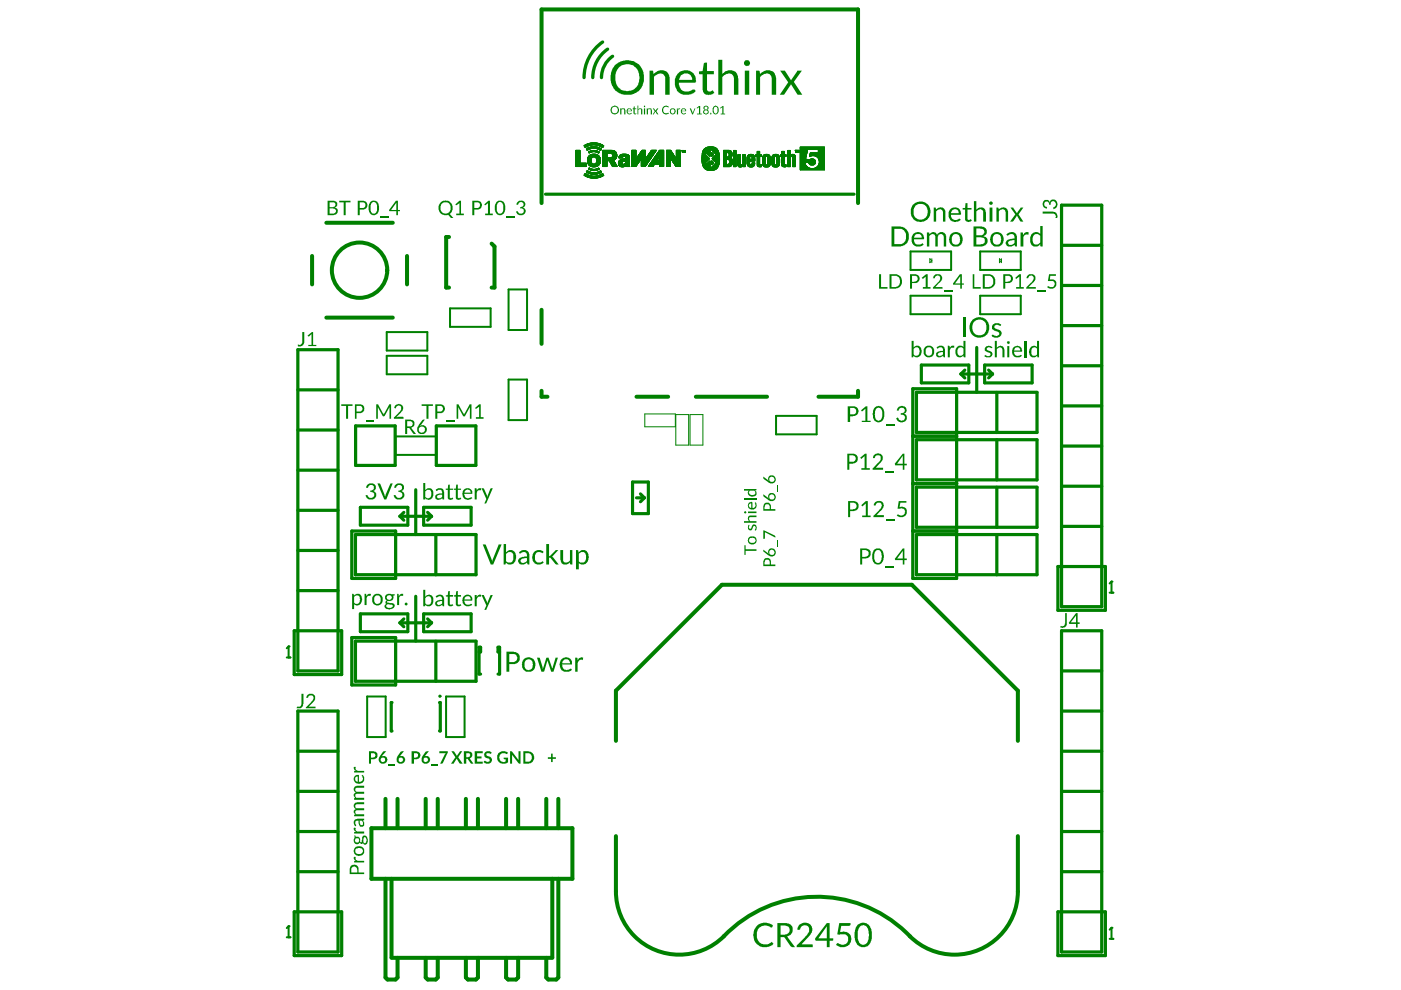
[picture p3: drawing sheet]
<svg xmlns="http://www.w3.org/2000/svg" width="297mm" height="210mm" viewBox="0 0 297 210" stroke-linecap="round" stroke-linejoin="round" font-family="sans-serif">
<g fill="none" stroke="#008000" stroke-width=".67">
<path d="M115.7 41.2h65.4M195.3 77.4h10.1v3.8h-10.1zM203.7 79.3l.9 .8M203.7 79.3h6.7M204.6 78.5l-.9 .8M207.1 73.7v9.5M208.8 77.4h10v3.8h-10zM209.6 78.5l.8 .8M210.4 79.3h.1M210.4 79.3l-.8 .8M76.4 107.6h10.1v3.7h-10.1zM84.8 109.5l.8 .8"/>
<path d="M84.8 109.5h6.7M85.6 108.6l-.8 .9M88.1 103.8v9.5M89.8 107.6h10.1v3.7h-10.1zM90.7 108.6l.8 .9M91.5 109.5h.1M91.5 109.5l-.8 .8M134.1 102.2h3.4v6.7h-3.4zM134.9 105.6h1.7M135.8 104.7l.8 .9M136.6 105.6l-.8 .8M76.4 130.2h10.1v3.7h-10.1z"/>
<path d="M84.8 132.1l.8 .8M84.8 132.1h6.7M85.6 131.2l-.8 .9M88.1 126.4v9.5M89.8 130.2h10.1v3.7h-10.1zM90.7 131.2l.8 .9M91.5 132v.1M91.5 132l-.8 .9M101.6 138.2h.3v-1h-.3v5.7h.3M105.9 138.2h-.3v-1h.3v5.7h-.3M83.1 149h-.2v6h.2M93.2 149h.2v6h-.2"/>
</g>
<g fill="none" stroke="#008000" stroke-width=".85">
<path d="M66.2 54.3v6M69.2 47.2h14.1M86.3 54.3v6M95.2 50.2h-.6v10.8h.6M104.2 51.7l.6 .6v8.7h-.6M114.8 43.1v-41.1h67.1v41.1M69.2 67.3h14.1M114.8 65.7v7.2M114.8 82.9v1.2h1.3M134.9 84.1h6.8M147.5 84.1h15.1M181.9 82.9v1.2h-8.4"/>
<path d="M130.6 157.1v-10.7l22.5-22.4h40.2l22.5 22.4v10.7M78.7 175.6h42.7v10.7h-42.7zM81.7 169.4v6.2M84.3 169.4v6.2M90.3 169.4v6.2M92.8 169.4v6.2M98.8 169.4v6.2M101.3 169.4v6.2M107.3 169.4v6.2M109.9 169.4v6.2M115.8 169.4v6.2M118.4 169.4v6.2"/>
<path d="M130.6 177.3v11.7M215.8 177.3v11.7M81.7 186.3v21l.5 .4h1.7l.4-.4v-4.2M83 186.3v16.7M117.1 186.3v16.7M118.4 186.3v21l-.4 .4h-1.8l-.4-.4v-4.2M83 203.1h34.1M90.3 203.1v4.2l.4 .4h1.7l.4-.4v-4.2M98.8 203.1v4.2l.4 .4h1.7l.4-.4v-4.2M107.3 203.1v4.2l.4 .4h1.7l.5-.4v-4.2"/>
</g>
<g fill="none" stroke="#008000" stroke-width=".42">
<path d="M193.1 53.3h8.6v3.9h-8.6zM207.8 53.3h8.6v3.9h-8.6zM82 70.4h8.6v3.9h-8.6zM82 75.4h8.6v4h-8.6zM95.4 65.4h8.6v3.9h-8.6zM107.8 61.4h3.9v8.6h-3.9zM193.1 62.7h8.6v3.9h-8.6zM207.8 62.7h8.6v3.9h-8.6zM83.8 92.5h8.6v3.9h-8.6zM107.8 80.5h3.9v8.6h-3.9zM164.5 88.2h8.6v3.9h-8.6zM77.8 147.7h4v8.6h-4z"/>
<path d="M94.6 147.7h3.9v8.6h-3.9zM60.8 198.7h.8M61.2 196.4v2.3"/>
</g>
<g fill="none" stroke="#008000" stroke-width=".21">
<path d="M122.1 32.5h.8M122.1 32.6h.8M122.1 32.4h.8M122.1 32.8h.8M122.1 32.9h.8M122.1 33h.8M122.1 32.7h.8M122.1 33.2h.8M122.1 33.1h.8M122.1 33.3h.8M122.1 33.4h.8M122.1 33.5h.8"/>
<path d="M122.1 33.6h.8M122.1 33.7h.8M122.1 33.8h.8M122.1 33.9h.8M122.1 34h.8M122.1 34.3h.8M122.1 34.2h.8M122.1 34.1h.8M122.1 34.4h.8M122.1 34.5h.8M122.1 34.8h2.2M122.1 34.7h2.2"/>
<path d="M122.1 34.6h2.2M122.1 35.1h2.2M122.1 35h2.2M122.1 34.9h2.2M122.1 35.2h2.2M122.1 35.3h2.2M122.1 31.9h.8M122.1 32h.8M122.1 32.1h.8M122.1 32.2h.8M122.1 32.3h.8M123.8 37.1h.9"/>
<path d="M123.8 37.1l1.1 .1M123.9 37.1h.7M123.9 37.2h1.1M123.9 37h.6M123.9 31h.6M124 37h.4M124 31.1h.4M124 37.2l1.3 .1M124 36.9h.3M124 31.1h.3M124 36.9h.2M124 31.2h.2"/>
<path d="M124.1 36.8h.1M124.1 37.3h1.6M124.1 30.7h3.6M124.2 37.4h3.5M124.2 30.7h3.4M124.3 37.4h3.3M124.3 36.5h.9M124.3 36.4h.7M124.3 31.6h.7M124.3 36.5h1M124.4 36.4h.5M124.4 31.7h.4"/>
<path d="M124.4 37.5h3.1M124.4 30.6h3M124.4 36.3h.4M124.4 36.6h1.2M124.5 36.3h.2M124.5 31.8h.1M124.5 36.2h.1M124.5 30.6h2.8M124.5 31.4h2.8M124.5 36.6h2.9M124.5 37.5h2.9M124.5 31.8v.1"/>
<path d="M124.6 33.8h.7M124.6 33.9h.7M124.6 34h.7M124.6 34.2h.7M124.6 34.1h.7M124.6 34.3h.7M124.6 34.3l.8 .1M124.6 34.4h.8M124.6 34.4l.8 .1M124.6 31.4h2.6M124.6 33.6h.8M124.6 34.5h.8"/>
<path d="M124.6 31h-.7M124.6 34.5l.9 .1M124.6 36.7h2.7M124.6 37.6h2.7M124.6 30.5h2.6M124.6 34.6h.9M124.7 34.6l.9 .1M124.7 34.7h.9M124.7 31.3h2.4M124.7 34.8h1.1M124.7 36.7h2.5M124.7 30.9l-.8 .1"/>
<path d="M124.7 33.2h2.4M124.7 34.8h2.4M124.8 30.5h2.2M124.8 33.2h2.3M124.8 34.9h2.3M124.8 35.8h.7M124.8 32.3h.5M124.8 35.8h.5M124.8 37.6h2.3M124.8 33.1h2.2M124.8 34.9h2.2M124.8 32.2h2.2"/>
<path d="M124.8 32.3h.4M124.8 35.7h.4M124.8 35.9h2.3M124.8 36.8h2.2M124.8 31.3h2.2M124.9 33.1h2.1M124.9 35h2.1M124.9 35.7h.2M124.9 30.9h-1.1M124.9 32.1h2M124.9 35.6h.1M124.9 35h2"/>
<path d="M124.9 33h2M124.9 35.9h2.1M124.9 37.7h2M125 35.1h1.9M125 31.2h1.8M125 30.4h1.8M125 32.4h-.1M125 33h1.9M125 36.8h1.9M125 32.1h1.8M125 36h1.9M125 32.9h1.8"/>
<path d="M125 35.1h1.8M125.1 30.8l-1.2 .1M125.1 32.9h1.6M125.1 35.2h1.6M125.2 32h1.4M125.2 31.6h-.9M125.2 31.2h1.4M125.2 36h1.5M125.2 35.2h1.4M125.2 37.7h1.5M125.2 32.8h1.4M125.2 36.9h1.5"/>
<path d="M125.2 30.3h1.4M125.3 30.8h-1.3M125.3 32h1.2M125.3 36.1h1.3M125.3 35.3h1.2M125.3 31.5h-1M125.3 32.8h1.2M125.3 33.8h-.7M125.4 33.7h-.8M125.4 33.6l-.8 .1M125.4 36.9h1.1M125.4 33.5l-.8 .1"/>
<path d="M125.4 31.1h1M125.4 35.3h1M125.5 33.5h-.9M125.5 32.7h.9M125.5 36.1h.9M125.5 33.4l-.9 .1M125.5 31.9h.8M125.6 32.2h-.8M125.6 30.3h.6M125.6 33.4h-.9M125.6 37.8h.7M125.7 33.3l-1 .1"/>
<path d="M125.7 31.5h-1.3M125.7 30.7l-1.7 .1M125.8 35.4h.3M126.1 30.7l1.7 .1M126.1 31.5h1.3M126.2 33.3h1M126.2 32.2h.9M126.3 33.4h.9M126.4 33.5h.8M126.4 35.8h.7M126.4 34.6h.8M126.4 33.5l.8 .1"/>
<path d="M126.5 33.6h.8M126.5 32.3h.6M126.5 31.5h1M126.5 33.7h.8M126.5 34.3h.8M126.5 33.8h.8M126.5 34.2h.8M126.5 33.9h.8M126.5 34h.8M126.5 34.1h.8M126.5 30.8h1.3M126.6 35.8h.4"/>
<path d="M126.6 32.3h.4M126.6 31.6h.9M126.7 35.7h.3M126.7 30.8l1.2 .1M126.7 36.5h.8M126.8 32.4h.2M126.8 35.7h.2M126.8 31.6h.7M126.9 35.6h.1M126.9 36.4h.6M126.9 30.9h1.1M127 31.7h.5"/>
<path d="M127 36.4h.5M127 37.2h1M127.1 30.9h.9M127.1 33.3h-2.4M127.1 36.3h.3M127.1 34.8h-1.1M127.1 37.1h.9M127.2 34.7h-1M127.2 31.8h.2M127.2 34.6l-.9 .1M127.2 34.6h-.8M127.2 31h.8"/>
<path d="M127.2 36.3h.2M127.2 34.5h-.8M127.3 34.4l-.8 .1M127.3 34.4h-.8M127.3 34.3h-.8M127.3 37.1h.6M127.3 36.2h.1M127.3 31h.6M127.4 37h.5M127.4 31.1h.5M127.5 36.6h-1.2M127.5 37h.4"/>
<path d="M127.5 31.1h.4M127.5 36.5h-1M127.6 36.9h.2M127.6 31.2h.2M127.7 36.9h.1M127.7 31.3h.1M127.8 32.5h.9M127.8 32.5h2.9M127.8 32.6h.9M127.8 32.4l2.9 .1M127.8 32.8h.9M127.8 32.9h.9"/>
<path d="M127.8 33h.9M127.8 32.7h.9M127.8 33.2h.9M127.8 33.1h.9M127.8 33.3h.9M127.8 33.4h.9M127.8 33.4h2.9M127.8 34h2.3M127.8 34l2.3 .1M127.8 34.3h.9M127.8 34.2h.9M127.8 34.1h.9"/>
<path d="M127.8 34.4h.9M127.8 34.5h.9M127.8 34.8h.9M127.8 34.7h.9M127.8 34.6h.9M127.8 35.1h.9M127.8 35h.9M127.8 34.9h.9M127.8 35.2h.9M127.8 35.3h.9M127.8 31.9h2.2M127.8 32l2.6 .1"/>
<path d="M127.8 32.1h2.7M127.8 31.9l2.4 .1M127.8 32.2h2.8M127.8 32.2h2.7M127.8 32.3h2.8M127.8 32.3l2.8 .1M127.8 32h2.5M127.8 31.9h2M127.8 32.4h2.9M127.8 37.3h-1.6M127.9 37.2l-1.3 .1M128 37.2h-1.2"/>
<path d="M129.2 34.1l1 .1M129.2 34.2h1M129.3 34.2l1 .1M129.3 34.3h1M129.3 34.3l1 .1M129.4 34.4h.9M129.4 34.4l1 .1M129.4 34.5h1M129.5 34.5l.9 .1M129.5 32.5l1.2 .1M129.5 34.6h1M129.5 34.6l1 .1"/>
<path d="M129.5 34.7h1M129.6 34.8h1M129.6 34.9h1M129.6 34.9l1.1 .1M129.7 35h1M129.7 32.6h1M129.7 35l1 .1M129.7 35.1h1M129.8 35.1l1 .1M129.8 32.6h.9M129.8 35.2h1M129.8 32.7h1"/>
<path d="M129.8 35.2l1 .1M129.8 33.2h1M129.9 32.7h.9M129.9 35.3h1M129.9 32.8h.9M129.9 33.2h.9M129.9 33.1h.9M129.9 32.9h.9M129.9 33h.9M130.2 34.1h-2.4M130.2 33.9h-2.4M130.3 33.9h-2.5"/>
<path d="M130.4 33.8h-2.6M130.5 33.7h-2.7M130.6 33.6l-2.8 .1M130.6 33.6h-2.8M130.6 33.5l-2.8 .1M130.7 33.5h-2.9M130.7 33.4h-1.1M130.7 33.3l-1 .1M130.8 33.3h-1M130.8 33.1h-.9M131.1 34.5h.8M131.1 34.8h.9"/>
<path d="M131.1 34.7h.8M131.1 34.6l.8 .1M131.1 34.6h.8M131.1 34.8h2.4M131.1 34.9h2.4M131.2 34.9h2.3M131.2 35h2.3M131.2 33.5h.8M131.3 33.1h2.1M131.3 35.1h1.4M131.3 34.1h2.2M131.3 33h2.1"/>
<path d="M131.3 35.2h1.3M131.4 33h1.9M131.4 34h2.1M131.4 35.2h1.2M131.4 32.9h1.9M131.5 33.9h2M131.5 32.9h1.7M131.5 35.3h1M131.6 32.8h1.5M131.6 33.9h1.9M131.6 35.3h.8M131.7 33.8h1.8"/>
<path d="M131.7 32.8h1.3M131.8 32.7h1.1M131.9 33.8h1.6M131.9 35.4h.2M131.9 34.4l-.8 .1M131.9 34.4h-.8M132 34.3l-.9 .1M132 33.4h-.8M132 33.3h-.8M132 33.7h1.5M132.1 33.3h-.8M132.1 34.3h-.9"/>
<path d="M132.1 33.2h-.8M132.2 34.2l-1 .1M132.2 33.2h-.9M132.3 33.7h1.2M132.4 34.2h-1.2M132.4 34.8h1.1M132.5 33.2h.9M132.5 34.7h1M132.6 34.7h.9M132.6 34.1l-1.3 .1M132.6 34.6h.9M132.6 33.2h.8"/>
<path d="M132.7 33.3h.7M132.7 34.5h.8M132.7 34.4h.8M132.7 33.3h.8M132.7 34.3h.8M132.7 33.4h.8M132.7 33.5h.8M132.7 33.6h.8M132.7 34.2h.8M132.7 34.1h.8M132.8 35.1h.7M132.8 35.2h.7"/>
<path d="M132.8 35.2l.7 .1M132.8 35.3h.7M133.5 34.1h-2.2M133.5 35.1h-2.2M134 32.5h.8M134 32.6h.8M134 32.4h.8M134 32.8h.8M134 32.9h.8M134 33h.8M134 32.7h.8M134 33.2h.8"/>
<path d="M134 33.1h.8M134 33.3h.8M134 33.4h.8M134 33.5h.8M134 33.6h.8M134 33.7h3.9M134 33.8h1.9M134 31.9h.8M134 32h.8M134 32.1h.8M134 32.2h.8M134 32.3h.8"/>
<path d="M134.8 35.3h-.8M134.9 35.2l-.9 .1M134.9 35.2h-.9M134.9 33.6h1.9M134.9 35.1l-.9 .1M135 35.1h-1M135 33.5h1.8M135 35l-1 .1M135 35h-1M135.1 33.4h1.7M135.1 34.9l-1.1 .1M135.1 33.3h1.7"/>
<path d="M135.1 34.9h-1.1M135.2 34.8h-1.2M135.2 33.2h1.6M135.2 34.7h-1.2M135.2 33.1h1.6M135.3 33.1h1.5M135.3 34.6l-1.3 .1M135.3 33h1.5M135.3 34.6h-1.3M135.3 34.5l-1.3 .1M135.4 33h1.4M135.4 32.9h1.4"/>
<path d="M135.4 34.5h-1.4M135.4 34.4l-1.4 .1M135.5 32.8h1.3M135.5 34.4h-1.5M135.5 34.3h-1.5M135.5 32.7h1.3M135.6 32.7h1.2M135.6 34.2l-1.6 .1M135.6 32.6h1.2M135.6 34.2h-1.6M135.6 34.1l-1.6 .1M135.7 32.5h1.1"/>
<path d="M135.7 34.1h-1.7M135.7 34l-1.7 .1M135.8 34h-1.8M135.8 32.4h1M135.8 33.9h-1.8M135.8 32.3h1M135.9 32.2h.9M135.9 33.8h-1.9M135.9 32.1h.9M136 33.8h1.9M136 32.1h.8M136 32h.8"/>
<path d="M136.1 31.9h.7M136.8 35.3h-.8M136.9 35.2l-.9 .1M136.9 35.2h-.9M136.9 35.1l-.9 .1M137 35.1h-1M137 35l-1 .1M137 35h-1M137.1 34.9h-1.1M137.2 34.8h-1.2M137.2 34.7h-1.2M137.3 34.6l-1.3 .1"/>
<path d="M137.3 34.6h-1.3M137.3 34.5l-1.3 .1M137.4 34.5h-1.4M137.4 34.4l-1.4 .1M137.4 34.4h-1.4M137.5 34.3h-1.5M137.5 34.2l-1.5 .1M137.6 34.2h-1.6M137.6 34.1l-1.6 .1M137.7 34.1h-1.7M137.7 34l-1.7 .1M137.7 34h-1.7"/>
<path d="M137.8 33.9h-1.8M137.8 34.8h2.9M137.8 34.7h2.9M137.8 33.8h-1.8M137.9 34.7h2.8M137.9 34.6h2.8M138 33.6l-3.1 .1M138 34.5h2.7M138 33.6h-1.1M138 33.5l-1.1 .1M138.1 33.5h-1.1M138.1 34.4h2.6"/>
<path d="M138.1 33.4l-1.1 .1M138.1 34.3h2.6M138.1 33.4h-1M138.2 34.3h2.5M138.2 33.3h-1.1M138.2 34.2h2.5M138.2 33.2h-1M138.3 33.2h-1.1M138.3 34.1h2.4M138.3 33.1h-1M138.4 33.1h-1.1M138.4 33h-1.1"/>
<path d="M138.4 33h-1M138.4 35.3h-1M138.5 32.9h-1.1M138.5 35.2l-1 .1M138.5 32.8l-1.1 .1M138.5 35.2h-1M138.5 32.8h-1M138.5 35.1l-1 .1M138.6 32.7l-1.1 .1M138.6 35.1h-1M138.6 32.7h-1.1M138.6 35l-1 .1"/>
<path d="M138.6 32.6l-1 .1M138.7 35h-1M138.7 32.6h-1.1M138.7 34.9l-1 .1M138.7 32.5l-1 .1M138.7 34.9h-1M138.7 32.5h-1M138.8 34.8h-1M138.8 32.4l-1.1 .1M138.8 32.4h-1M138.9 32.3l-1.1 .1M138.9 32.3h-1.1"/>
<path d="M138.9 32.2h-1M138.9 33.1h1.8M139 32.2h-1.1M139 33.1h1.7M139 32.1h-1.1M139 33h1.7M139 32l-1 .1M139.1 33h1.6M139.1 32h-1.1M139.1 32.9h1.6M139.1 31.9l-1.1 .1M139.1 31.9h-1"/>
<path d="M139.2 32.8h1.5M139.2 31.9h-1.1M139.2 32.7h1.5M139.3 32.7h1.4M139.3 32.6h1.4M139.3 34l-1 .1M139.3 34h-.9M139.4 33.9h-1M139.4 32.5h1.3M139.5 33.8h-1M139.5 32.4h1.2M139.5 32.3h1.2"/>
<path d="M139.5 33.7h-1M139.6 33.6l-1 .1M139.6 32.2h1.1M139.6 33.6h-1M139.6 33.5l-1 .1M139.6 32.1h1.1M139.7 33.5h-1M139.7 32.1h1M139.7 33.4l-1 .1M139.7 32h1M139.7 33.4h-.9M139.8 32h.9"/>
<path d="M139.8 33.3h-1M139.8 31.9h.9M139.9 33.3h.8M139.9 33.4h.8M139.9 33.5h.8M139.9 33.6h.8M139.9 33.7h.8M139.9 33.8h.8M139.9 33.9h.8M139.9 34h.8M139.9 34.8h.8M139.9 35.1h.8"/>
<path d="M139.9 35h.8M139.9 34.9h.8M139.9 35.2h.8M139.9 35.3h.8M140.7 33.2h-1.8M140.7 33.3h-1.9M141.3 32.5l1.3 .1M141.3 32.5h1.3M141.3 32.6h1.4M141.3 32.4l1.3 .1M141.3 32.8l1.5 .1M141.3 32.8h1.5"/>
<path d="M141.3 32.9h1.6M141.3 33h1.6M141.3 32.7h1.4M141.3 32.6l1.4 .1M141.3 32.7l1.5 .1M141.3 33.2h1.8M141.3 33.1h1.7M141.3 33.3h1.8M141.3 33.3l1.9 .1M141.3 33.4h1.9M141.3 33.5h2M141.3 33.5l2 .1"/>
<path d="M141.3 33.6h2M141.3 33.6h.8M141.3 33.7h.8M141.3 33.8h.8M141.3 33.9h.8M141.3 34h.8M141.3 34.3h.8M141.3 34.2h.8M141.3 34.1h.8M141.3 34.4h.8M141.3 34.5h.8M141.3 34.8h.8"/>
<path d="M141.3 34.7h.8M141.3 34.6h.8M141.3 35.1h.8M141.3 35h.8M141.3 34.9h.8M141.3 35.2h.8M141.3 35.3h.8M141.3 31.9h.9M141.3 32l1 .1M141.3 32.1h1.1M141.3 31.9l1 .1M141.3 32.2h1.1"/>
<path d="M141.3 32.3h1.2M141.3 32.3l1.2 .1M141.3 32h1M141.3 32.4h1.2M142.2 33.6h2M142.3 33.7h1.9M142.3 33.8h1.9M142.4 33.9h1.8M142.4 34h1.8M142.5 34h1.7M142.5 34.1h1.7M142.6 34.2h1.6"/>
<path d="M142.6 34.3h1.6M142.7 34.3h1.5M142.7 34.4h1.5M142.8 34.4h1.4M142.8 34.5h1.4M142.9 34.6h1.3M142.9 34.7h1.3M143 34.8h1.2M143 34.9h1.2M143.1 34.9h1.1M143.1 35h1.1M143.2 35.1h1"/>
<path d="M143.3 35.2h.9M143.3 35.3h.9M143.4 32.5h.8M143.4 32.6h.8M143.4 32.4h.8M143.4 32.8h.8M143.4 32.9h.8M143.4 33h.8M143.4 32.7h.8M143.4 33.2h.8M143.4 33.1h.8M143.4 33.3h.8"/>
<path d="M143.4 33.4h.8M143.4 33.5h.8M143.4 33.6h.8M143.4 31.9h.8M143.4 32h.8M143.4 32.1h.8M143.4 32.2h.8M143.4 32.3h.8M144.5 31.9h.4M144.7 32h.1M144.7 32.1h.1M144.7 32.2h.1"/>
<path d="M144.7 32.3h.1M144.9 31.9h.2M144.9 32l.4 .1M144.9 32.1h.4M144.9 31.9l.2 .1M144.9 32.2h.1M144.9 32.3h.1M144.9 32h.2M145.1 32.2h.2M145.1 32.2h.1M145.1 32.3h.1M145.2 32h.1"/>
<path d="M145.2 31.9h.1M145.3 32.2h.1M145.3 32.3h.1M148.8 33.3h1.3M148.8 33.2h1.2M148.8 33.3l1.4 .1M148.8 33.4h1.4M148.8 33.4l1.5 .1M148.8 33.5h1.5M148.8 33.5l1.6 .1M148.8 33.6h1.6M148.9 32.9h.8"/>
<path d="M148.9 33h.9M148.9 33.2h1.1M148.9 33.1h1M148.9 34.4h.7M148.9 32.8l.8 .1M148.9 32.8h.7M148.9 32.7h.7M148.9 34.6l.8 .1M148.9 34.6h.7M148.9 34.5h.6M148.9 32.4h1.6M148.9 34.7l1.6 .1"/>
<path d="M148.9 34.7h.8M148.9 34.8h1.6M148.9 34.9h1.6M148.9 32.3h1.6M149 34.9h1.5M149 32.2h1.5M149 35h1.5M149 32.1h1.5M149 35.1h1.5M149 35.2h1.5M149 32h1.5M149.1 35.2h1.4"/>
<path d="M149.1 31.9h1.4M149.1 35.3h1.4M149.1 31.8h1.4M149.2 35.4h1.3M149.2 31.8h1.3M149.2 31.7h1.3M149.2 35.5h1.3M149.3 35.6h1.2M149.3 31.6h1.2M149.4 31.5h2.6M149.4 35.7h1.1M149.4 35.8h2.5"/>
<path d="M149.4 31.5h2.5M149.5 31.4h2.4M149.5 35.8h2.4M149.6 35.9h2.2M149.6 31.4h2.2M149.6 32.7h-.7M149.6 34.5h-.7M149.6 32.6l-.7 .1M149.6 35.9h2.1M149.7 31.3h2M149.7 32.6h-.8M149.7 34.4h-.8"/>
<path d="M149.7 32.5l-.8 .1M149.7 34.3l-.8 .1M149.7 36h1.9M149.8 31.3h1.8M149.8 34.3h-.9M149.8 36h1.7M149.9 32.5h.6M149.9 34.2h-1.1M149.9 31.2h1.6M149.9 34.7h.6M149.9 32.6h.6M149.9 34.6h.6"/>
<path d="M150 32.6h.5M150 34.1h-1.2M150 34.6h.5M150 36.1h1.4M150 32.7h.5M150 31.2h1.3M150.1 32.7h.4M150.1 34h-1.3M150.1 34.5h.4M150.1 32.8h.4M150.1 36.1h1.1M150.2 32.8h.3"/>
<path d="M150.2 33.9h-1.4M150.2 34.4h.3M150.2 32.9h.3M150.3 33h.2M150.3 33.8h-1.5M150.3 34.3h.2M150.3 33.7l-1.5 .1M150.3 31.1h.7M150.4 34.2h.1M150.4 33.1h.1M150.4 33.7h-1.6M150.4 34.1h.1"/>
<path d="M150.5 33.2h.1M150.5 32.5h-1.6M150.6 35.7h1.4M150.6 31.6h1.5M150.7 31.6h1.4M150.8 31.7h1.3M150.8 35.6h1.3M150.8 31.7l1.3 .1M150.9 32.5l.2 .1M150.9 32.5h.2M150.9 32.6h.3M150.9 32.4l.1 .1"/>
<path d="M150.9 32.7h.4M150.9 32.6l.3 .1M150.9 33.2h.1M150.9 34.3h.2M150.9 34.2h.2M150.9 34.2h.1M150.9 34.3l.3 .1M150.9 34.1h.1M150.9 34.4h.3M150.9 34.4l.4 .1M150.9 32.3h.1M150.9 32.4h.1"/>
<path d="M150.9 31.8h1.3M150.9 31.8l1.3 .1M151 33.1h-.1M151 33.6h1.6M151 34.9h-.1M151 31.9h1.2M151 33.7h1.6M151 34.8h-.1M151 35.3h1.3M151 31.9l1.3 .1M151.1 33h-.2M151.1 33.5h1.4"/>
<path d="M151.1 33.7h1.5M151.1 32h1.2M151.1 34.7l-.2 .1M151.1 33.8h1.5M151.1 34.7h-.2M151.1 35.2h1.2M151.1 32.1h1.2M151.2 32.9h-.3M151.2 33.4h1.3M151.2 33.9h1.4M151.2 34.6l-.3 .1M151.2 32.1h1.1"/>
<path d="M151.2 32.8l-.3 .1M151.2 34.6h-.3M151.2 32.2h1.1M151.3 32.8h-.4M151.3 33.3h1.2M151.3 34h1.3M151.3 34.5l-.4 .1M151.3 35h1.1M151.3 32.2h1.1M151.3 32.7l-.4 .1M151.3 34.5h-.4M151.3 33.2h1.2"/>
<path d="M151.3 32.3h1.1M151.4 33.2h1.1M151.4 34.1h1.1M151.4 34.9h1M151.4 32.3h1M151.4 33.1h1.1M151.4 32.4h1M151.5 32.4h.9M151.5 33.1h1M151.5 34.2h1M151.5 33h1M151.6 32.5h.8"/>
<path d="M151.6 33h.9M151.6 34.3h.9M151.6 32.5h.9M151.6 32.9h.9M151.6 34.7h.9M151.7 32.6h.8M151.7 34.3h.8M151.7 34.7h.8M151.7 32.9h.8M151.7 34.4h.8M151.8 32.8h.7M151.8 32.7h.7"/>
<path d="M151.8 34.4h.7M151.8 34.6h.7M152.1 35.6l-1.4 .1M152.1 35.6h-1.4M152.2 35.5h-1.4M152.2 35.4l-1.3 .1M152.2 35.4h-1.3M152.2 35.3l-1.2 .1M152.3 35.2l-1.2 .1M152.3 35.1h-1.1M152.4 35.1h-1.2M152.4 35h-1.1"/>
<path d="M152.5 34.8h-1M152.5 34.7l-1 .1M152.5 34.6h-.8M152.5 34.5h-.7M153.4 32.5h.6M153.4 32.6h.6M153.4 32.4h.6M153.4 32.8h.6M153.4 32.9h.6M153.4 33h.6M153.4 32.7h.6M153.4 33.2h.6"/>
<path d="M153.4 33.1h.6M153.4 33.5h1.6M153.4 33.5l1.7 .1M153.4 33.6h1.7M153.4 33.6l1.8 .1M153.4 33.7h1.8M153.4 33.8h1.8M153.4 33.9h.6M153.4 34h.6M153.4 34.3h.6M153.4 34.2h.6M153.4 34.1h.6"/>
<path d="M153.4 34.4h.6M153.4 34.5h.6M153.4 34.7h.6M153.4 34.6h.6M153.4 34.8h1.8M153.4 35.1h1.7M153.4 34.9h1.8M153.4 35h1.8M153.4 31.9h1.4M153.4 32.1h1.6M153.4 32.1h1.7M153.4 31.9l1.5 .1"/>
<path d="M153.4 32.2h1.7M153.4 32.3h1.8M153.4 32h1.6M153.4 31.9h1.2M153.4 35.3h1.3M154.4 32.4h.8M154.5 33.2h.7M154.5 32.5h.7M154.5 33.1h.7M154.5 33.9h.8M154.6 32.5h.6M154.6 32.6h.6"/>
<path d="M154.6 32.9h.6M154.6 33h.6M154.6 32.7h.6M154.6 33.1h.6M154.6 33.9h.7M154.6 34.7h.7M154.6 32.8h.6M154.6 34h.7M154.6 34.6h.7M154.6 34.1h.7M154.7 34.3h.6M154.7 34.2h.6"/>
<path d="M154.7 34.1h.6M154.7 34.4h.6M154.9 35.3h-1.5M154.9 33.4l-1.5 .1M155 35.2l-1.6 .1M155 33.4h-1.6M155 35.2h-1.6M155.1 33.3l-1.7 .1M155.1 33.3h-1.7M155.1 35.1h-1.7M155.1 33.2h-.7M155.1 35h-1.7"/>
<path d="M155.2 32.4h-1.8M155.3 34.8h-.8M155.3 34.5h-.7M155.5 32.5h.6M155.5 32.6h.6M155.5 32.4h.6M155.5 32.8h.6M155.5 32.9h.6M155.5 33h.6M155.5 32.7h.6M155.5 33.2h.6M155.5 33.1h.6"/>
<path d="M155.5 33.3h.6M155.5 33.4h.6M155.5 33.5h.6M155.5 33.6h.6M155.5 33.7h.6M155.5 33.8h.6M155.5 33.9h.6M155.5 34h.6M155.5 34.3h.6M155.5 34.2h.6M155.5 34.1h.6M155.5 34.4h.6"/>
<path d="M155.5 34.5h.6M155.5 34.7h.6M155.5 34.6h.6M155.5 34.8h.6M155.5 35.1h.6M155.5 35h.6M155.5 34.9h.6M155.5 35.2h.6M155.5 35.3h.6M155.5 31.9h.6M155.5 32.1h.6M155.5 32.2h.6"/>
<path d="M155.5 32.3h.6M155.5 32h.6M155.5 35.3h.5M156.4 32.8h.6M156.4 32.9h.6M156.4 33h.6M156.4 33.2h.6M156.4 33.1h.6M156.4 33.3h.6M156.4 33.4h.6M156.4 33.5h.6M156.4 33.6h.6"/>
<path d="M156.4 33.7h.6M156.4 33.8h.6M156.4 33.9h.6M156.4 34h.6M156.4 34.3h.6M156.4 34.2h.6M156.4 34.1h.6M156.4 34.4h.6M156.4 34.5h.6M156.4 34.7h.6M156.4 34.6h.6M156.4 34.8h.6"/>
<path d="M156.4 34.9h.7M156.4 35h1.6M156.5 35.1h1.5M156.5 35h1.5M156.5 35.2h.9M156.6 35.3h.7M156.7 35.4h.5M157.3 34.9h.7M157.4 34.9h.6M157.4 35.2h-.9M157.4 34.8h.6M157.4 34.7h.6"/>
<path d="M157.5 32.8h.5M157.5 32.9h.5M157.5 33h.5M157.5 33.2h.5M157.5 33.1h.5M157.5 33.3h.5M157.5 33.4h.5M157.5 33.5h.5M157.5 33.6h.5M157.5 33.7h.5M157.5 33.8h.5M157.5 33.9h.5"/>
<path d="M157.5 34h.5M157.5 34.3h.5M157.5 34.2h.5M157.5 34.1h.5M157.5 34.4h.5M157.5 34.5h.5M157.5 34.6h.5M157.5 35.2h.5M157.5 35.3h.5M158 35.1h-1.5M158.4 33.4h.5M158.4 33.5h.5"/>
<path d="M158.4 33.6h.5M158.4 33.7h.5M158.4 33.8h1.6M158.4 33.9h1.6M158.4 34h1.6M158.4 33.7h1.6M158.4 34.3h.5M158.4 34.2h.5M158.4 34.1h1.6M158.4 34.4h.5M158.4 34.5h.5M158.4 34.7h.5"/>
<path d="M158.4 34.6h.5M158.4 34.7h.6M158.4 34.8h.6M158.4 34.9h.7M158.4 34.9h.6M158.5 33.1h1.5M158.5 35h1.5M158.5 33.1h1.4M158.5 35h1.4M158.5 33h1.4M158.5 35.1h1.4M158.6 32.9h1.2"/>
<path d="M158.7 35.3h1M158.7 32.8h1M158.8 35.3h.9M158.8 32.8h.8M158.9 35.4h.6M159 33.3l-.6 .1M159 33.3h-.6M159 33.2h-.6M159.1 32.7h.2M159.3 34.9h.7M159.4 33.2h.6M159.4 34.9h.6"/>
<path d="M159.4 33.3h.6M159.4 34.7h.6M159.5 33.4h.5M159.5 33.5h.5M159.5 33.6h.5M159.5 33.7h.5M159.5 34.5h.5M159.5 34.7h.5M159.5 34.6h.5M159.8 35.2h-1.2M159.9 35.2h-1.3M160 33.2h-1.6"/>
<path d="M160 34.2h-1.6M160 34.8h-.6M160.2 32.8h1.2M160.2 32.9h1.2M160.2 33h1.2M160.2 33.1h1.2M160.5 32.8h.6M160.5 33.2h.6M160.5 32.5h.6M160.5 32.6h.6M160.5 32.4h.6M160.5 32.7h.6"/>
<path d="M160.5 33.3h.6M160.5 33.4h.6M160.5 33.5h.6M160.5 33.6h.6M160.5 33.7h.6M160.5 33.8h.6M160.5 33.9h.6M160.5 34h.6M160.5 34.3h.6M160.5 34.2h.6M160.5 34.1h.6M160.5 34.4h.6"/>
<path d="M160.5 34.5h.6M160.5 34.7h.6M160.5 34.6h.6M160.5 34.8h.6M160.5 35.1h.9M160.5 35h.9M160.5 34.9h1M160.5 34.9h.9M160.5 32.1h.6M160.5 32.2h.6M160.5 32.3h.6M160.6 35.1h.8"/>
<path d="M160.6 35.2h.8M160.7 35.3h.7M160.8 35.3h.6M161.1 35.4h.1M161.5 33.2h-1.3M161.5 35h-1M161.7 33.4h.5M161.7 33.5h.5M161.7 33.6h.5M161.7 33.7h.5M161.7 33.8h.5M161.7 33.9h.5"/>
<path d="M161.7 34h.5M161.7 34.3h.5M161.7 34.2h.5M161.7 34.1h.5M161.7 34.4h.5M161.7 34.5h.5M161.7 34.7l.5 .1M161.7 34.7h.5M161.7 34.6h.5M161.7 34.8h.6M161.7 34.9h.7M161.7 34.9h.6"/>
<path d="M161.7 35h1.6M161.7 33.2h1.6M161.7 33.1h1.5M161.7 35h1.5M161.8 33.1h1.4M161.8 35.1h1.4M161.8 33h1.4M161.8 35.2h1.4M161.9 32.9h1.2M161.9 35.2h1.2M161.9 35.3h1.2M162 32.8h1"/>
<path d="M162 35.3h1M162.1 32.8h.8M162.1 35.4h.8M162.2 33.4h-.5M162.3 33.3h-.6M162.3 33.2h-.6M162.4 32.7h.3M162.7 33.2h.6M162.7 33.3h.6M162.7 34.9h.6M162.7 34.8h.6M162.8 33.4h.5"/>
<path d="M162.8 33.5h.5M162.8 33.6h.5M162.8 33.7h.6M162.8 33.8h.6M162.8 33.9h.6M162.8 34h.6M162.8 34.3h.6M162.8 34.2h.6M162.8 34.1h.6M162.8 34.4h.6M162.8 34.5h.6M162.8 34.7h.5"/>
<path d="M162.8 34.6h.5M163.3 34.9h-.7M163.3 34.7l-.5 .1M163.6 33.6h.6M163.6 33.7h.6M163.6 33.8h.6M163.6 33.9h.6M163.6 34h.6M163.6 34.3h.6M163.6 34.2h.6M163.6 34.1h.6M163.6 34.4h.6"/>
<path d="M163.6 34.5h.6M163.6 34.6h.6M163.6 33.4h.6M163.6 33.5h.6M163.6 34.7l.6 .1M163.6 34.7h.6M163.6 34.8h.6M163.7 33.3h.5M163.7 34.9h.6M163.7 35h1.5M163.7 33.1h1.5M163.7 35.1h1.5"/>
<path d="M163.8 33h1.4M163.8 35.1h1.4M163.8 33h1.3M163.8 32.9h1.3M163.8 35.2h1.3M163.9 32.9h1.2M163.9 35.3h1.1M164 32.8h1M164 35.3h.9M164.1 32.8h.7M164.1 35.4h.7M164.2 33.3h-.6"/>
<path d="M164.3 33.2h-.6M164.3 32.7h.3M164.6 34.9h.6M164.6 33.2h.6M164.7 34.9h.6M164.7 33.3h.6M164.7 34.8h.6M164.7 33.4h.6M164.7 33.5h.6M164.7 33.6h.6M164.7 33.7h.6M164.7 33.8h.6"/>
<path d="M164.7 33.9h.6M164.7 34h.6M164.7 34.3h.6M164.7 34.2h.6M164.7 34.1h.6M164.7 34.4h.6M164.7 34.5h.6M164.7 34.7h.6M164.7 34.6h.6M165.1 35.2h-1.3M165.2 33.2h-1.5M165.3 34.6l-.6 .1"/>
<path d="M165.3 34.5l-.6 .1M165.5 32.8h1.2M165.5 32.9h1.2M165.5 33h1.2M165.5 33.2h1.2M165.5 33.1h1.2M165.7 32.8h.6M165.8 32.5h.5M165.8 32.6h.5M165.8 32.4h.5M165.8 32.7h.5M165.8 33.3h.5"/>
<path d="M165.8 33.4h.5M165.8 33.5h.5M165.8 33.6h.5M165.8 33.7h.5M165.8 33.8h.5M165.8 33.9h.5M165.8 34h.5M165.8 34.3h.5M165.8 34.2h.5M165.8 34.1h.5M165.8 34.4h.5M165.8 34.5h.5"/>
<path d="M165.8 34.7h.5M165.8 34.6h.5M165.8 34.8h.5M165.8 35.1h.9M165.8 35h.9M165.8 34.9h.9M165.8 34.9h.8M165.8 32.1h.5M165.8 32.2h.5M165.8 32.3h.5M165.8 35.2h.9M165.9 35.3h.8"/>
<path d="M166 35.3h.7M166.3 35.4h.2M166.3 33.2h-.6M167 32.5h.6M167 32.6h.6M167 32.4h.6M167 32.8h.6M167 32.9h.6M167 33h1.6M167 32.7h.6M167 33.1h1.6M167 33.3h.6"/>
<path d="M167 33.4h.6M167 33.5h.6M167 33.6h.6M167 33.7h.6M167 33.8h.6M167 33.9h.6M167 34h.6M167 34.3h.6M167 34.2h.6M167 34.1h.6M167 34.4h.6M167 34.5h.6"/>
<path d="M167 34.7h.6M167 34.6h.6M167 34.8h.6M167 35.1h.6M167 35h.6M167 34.9h.6M167 35.2h.6M167 35.3h.6M167 31.9h.6M167 32.1h.6M167 32.2h.6M167 32.3h.6"/>
<path d="M167 32h.6M167.6 33.5h-.6M167.6 32.9h.9M167.7 32.9h.8M167.7 33.3h-.7M167.7 33.2h-.7M167.7 32.8h.7M167.8 32.8h.6M168 32.7h.2M168 33.2h.6M168 33.3h.6M168.1 33.4h.5"/>
<path d="M168.1 33.5h.5M168.1 33.6h.5M168.1 33.7h.5M168.1 33.8h.5M168.1 33.9h.5M168.1 34h.5M168.1 34.3h.5M168.1 34.2h.5M168.1 34.1h.5M168.1 34.4h.5M168.1 34.5h.5M168.1 34.7h.5"/>
<path d="M168.1 34.6h.5M168.1 34.8h.5M168.1 35.1h.5M168.1 35h.5M168.1 34.9h.5M168.1 35.2h.5M168.1 35.3h.5M168.6 31.9h.5M168.6 31.9h.3M168.6 33.2h-1.6M168.7 32.1h.1M168.7 32.2h.1"/>
<path d="M168.7 32.3h.1M168.7 32h.1M168.8 31.9l-.1 .1M169 32.1h.4M169 31.9h.4M169 32.2h.4M169 32.3h.1M169 32h.4M169 31.8l.1 .1M169.1 32.3h.1M169.2 31.9h.2M169.3 32.3h.1"/>
<path d="M169.4 32.1h-.4M169.4 32.3h-.1M169.7 32.5h1.4M169.7 32.4h1.4M169.7 32.8h1.3M169.7 32.9h1.3M169.7 32.7h1.3M169.7 32.6h1.3M169.7 33.2h1.2M169.7 33.1h1.2M169.7 33h1.2M169.7 33.3h1.2"/>
<path d="M169.7 33.4h1.1M169.7 33.5h1.1M169.7 33.6h1.1M169.7 33.7h1.2M169.7 33.8h1.6M169.7 33.9h3.1M169.7 34h3.1M169.7 33.9h1.7M169.7 33.7l1.4 .1M169.7 34.3h3.2M169.7 34.2h3.2M169.7 34.1h3.2"/>
<path d="M169.7 34.1h3.1M169.7 34.7l1 .1M169.7 34.7h1M169.7 34.6h1M169.7 34.8h1.1M169.7 34.5h1M169.7 35.1h1.2M169.7 35h1.2M169.7 34.9h1.1M169.7 35h1.1M169.7 35.2l1.3 .1M169.7 35.2h1.3"/>
<path d="M169.7 35.3h1.4M169.7 31.2h5.1M169.7 31.9h1.5M169.7 32.1h1.5M169.7 32.2h1.4M169.7 32.3h1.4M169.7 32h1.5M169.7 31.8h1.5M169.7 35.7h5.1M169.7 35.8h5.1M169.7 35.9h5.1M169.7 35.3l1.5 .1"/>
<path d="M169.7 35.6h1.9M169.7 35.6l2.1 .1M169.7 35.4h1.5M169.7 36h5.1M169.7 31.3h5.1M169.7 31.6h5.1M169.7 31.5h5.1M169.7 31.7h1.5M169.7 31.4h5.1M169.7 35.5l1.8 .1M169.7 35.5h1.7M169.7 35.4l1.6 .1"/>
<path d="M170.8 34.5h-1.1M170.9 33.4h-1.2M170.9 33.3h-1.2M171 33h-1.3M171 32.6h-1.3M171 34.4l-1.3 .1M171.1 32.5l-1.4 .1M171.2 32.1h-1.5M171.3 34.4h-1.6M171.3 31.7h-1.6M171.4 34.4h1.5M171.5 34.5h1.4"/>
<path d="M171.5 34.6h1.3M171.5 34.7h1.3M171.6 33.9h1.2M171.6 34.7h1.2M171.6 33.8h1.1M171.6 34.8h1.1M171.7 32.9h3.1M171.7 33h3.1M171.7 34.9h1M171.7 32.8h3.1M171.7 32.7h3.1M171.7 33.8h.9"/>
<path d="M171.8 32.5h3M171.8 32.6h3M171.8 34.9h.8M171.8 32.4h3M171.8 33.2h-.2M171.9 33.7h.6M171.9 35h.6M171.9 33.1h-.3M172 33.1h-.4M172 33.7h.3M172.3 33h-.6M172.4 33h2.4"/>
<path d="M172.5 35.7h2.3M172.8 33.1h2M172.8 35.6h2M172.8 34.6l-1.3 .1M172.9 35.6h1.9M172.9 33.1h1.9M173 33.2h1.8M173 35.5h1.8M173.1 35.5h1.7M173.1 33.2h1.7M173.2 35.4h1.6M173.2 33.3h1.6"/>
<path d="M173.3 33.3h1.5M173.3 35.3h1.5M173.3 33.4h1.5M173.4 33.4h1.4M173.4 35.2h1.4M173.4 33.5h1.4M173.4 35.1h1.4M173.5 33.5h1.3M173.5 35.1h1.3M173.5 32.3h1.3M173.5 31.7h1.3M173.5 31.9h1.3"/>
<path d="M173.5 32.1h1.3M173.5 32.2h1.3M173.5 32h1.3M173.5 31.8h1.3M173.5 33.6h1.3M173.5 35h1.3M173.6 33.6h1.2M173.6 35h1.2M173.6 33.7h1.2M173.6 34.9h1.2M173.6 33.8h1.2M173.6 33.9h1.2"/>
<path d="M173.6 34.8h1.2M173.6 34.7h1.2M173.7 34h1.1M173.7 34.1h1.1M173.7 34.6h1.1M173.7 34.3h1.1M173.7 34.2h1.1M173.7 34.4h1.1M173.7 34.5h1.1M197.1 54.9l.5 .4-.5 .4zM197.6 54.9v.8M211.9 54.9l.4 .4-.4 .4z"/>
<path d="M212.3 54.9v.8M136.7 87.8h6.5v2.7h-6.5zM143.3 87.9h2.7v6.5h-2.7zM146.3 87.9h2.7v6.5h-2.7z"/>
</g>
<g fill="none" stroke="#008000" stroke-width=".68">
<path d="M225.1 43.5h8.5v85.1h-8.5zM225.1 52h8.5M63.1 74.1h8.6v68.2h-8.6zM225.1 77.6h8.5M225.1 69h8.5M225.1 60.5h8.5M63.1 99.7h8.6M63.1 91.2h8.6M63.1 82.7h8.6M75.4 90.3h8.4v8.4h-8.4zM92.5 90.3h8.4v8.4h-8.4zM193.5 82.4h9.3v40.2h-9.3z"/>
<path d="M193.5 92.5h9.3M194.3 83.2v8.5h25.6v-8.5M194.3 83.2h25.6M211.3 83.2v8.5M211.3 93.3v8.5M225.1 94.6h8.5M225.1 86.1h8.5M63.1 116.7h8.6M63.1 108.2h8.6M74.6 112.6h9.3v10h-9.3zM75.4 113.4v8.5h25.5v-8.5M75.4 113.3h25.5"/>
<path d="M92.4 113.4v8.5M193.5 112.6h9.3M193.5 102.5h9.3M194.3 101.8v-8.5l25.6-.1v8.6M194.3 111.8v-8.5h25.6v8.5M194.3 113.4v8.5h25.6v-8.5M194.3 113.3h25.6M194.3 111.8h25.6M194.3 101.7h25.6M211.3 103.3v8.5M211.3 113.4v8.5M225.1 111.6h8.5"/>
<path d="M225.1 103.1h8.5M62.4 133.7h10v9.3h-10zM63.1 125.2h8.6M74.6 135.2h9.3v10h-9.3zM75.4 135.9v8.6l25.5-.1v-8.5M75.4 135.9h25.5M92.4 135.9v8.6M224.3 120.1h10.1v9.3h-10.1zM225.1 133.7h8.5v68.1h-8.5zM63.1 150.8h8.6v51h-8.6zM63.1 159.3h8.6M225.1 159.3h8.5"/>
<path d="M225.1 150.8h8.5M225.1 142.3h8.5M63.1 176.3h8.6M63.1 167.8h8.6M225.1 176.3h8.5M225.1 167.8h8.5M62.4 193.3h10v9.3h-10zM63.1 184.8h8.6M224.3 193.3h10.1v9.3h-10.1zM225.1 184.8h8.5"/>
</g>
<circle cx="61.2" cy="196.4" r=".21" fill="#008000"/>
<path d="M60.8 139.4h.8M61.2 137.1v2.3M61.2 196.4l-.4 .4" fill="none" stroke="#008000" stroke-width=".42"/>
<circle cx="61.2" cy="137.1" r=".21" fill="#008000"/>
<path d="M61.2 137.1l-.4 .3M235.3 199.1h.8M235.7 196.7v2.4" fill="none" stroke="#008000" stroke-width=".42"/>
<circle cx="235.7" cy="196.7" r=".21" fill="#008000"/>
<path d="M235.3 125.7h.8M235.7 123.3v2.4M235.7 196.7l-.4 .4" fill="none" stroke="#008000" stroke-width=".42"/>
<circle cx="235.7" cy="123.3" r=".21" fill="#008000"/>
<path d="M235.7 123.3l-.4 .4" fill="none" stroke="#008000" stroke-width=".42"/>
<g fill="#008000">
<path d="M64.1 70.4h.4v2a1 1 0 0 1-1.4 1v-.4a.67 .67 0 0 0 1-.6z"/>
<path d="M65.2 71.2l.9-.8h.3v2.7h.7v.3h-1.7v-.3h.6v-2.3l-.5 .5z"/>
<path d="M164.7 114.6h.2v1.3h-.2z"/>
<path d="M161.8 112.5l2.5 1.1 .1 .4-2.2-1.2v1.4h-.4z"/>
<path d="M221.1 44.9h2a1.03 1.03 0 0 1 1 1.4l-.3-.1a.67 .67 0 0 0-.7-.9h-2z"/>
<path d="M221.1 42.7a.84 .84 0 0 1 1.5 .2 .78 .78 0 0 1 .8-.6 .78 .78 0 0 1 .7 .8 .94 .94 0 0 1-.7 1.2l-.1-.3a.67 .67 0 0 0 .6-.8 .67 .67 0 0 0-1-.5l-.1 .7h-.4a.54 .54 0 0 0-.4-.6 .54 .54 0 0 0-.6 .5 .54 .54 0 0 0 .5 .5v.5a1.03 1.03 0 0 1-.8-1.6z"/>
<path d="M164.7 102.8h.2v1.4h-.2z"/>
<path d="M116.8 159.8h.4v.8h.7v.3h-.7v.7h-.4v-.7h-.6v-.3h.6z"/>
<path d="M102.4 115.4l.6 .1 1.3 3.5 1.4-3.5 .7-.1-1.8 4.3h-.5z"/>
<path d="M113.3 117a1.42 1.42 0 0 1 1.9 .1l-.2 .2a.98 .98 0 0 0-1.2-.1 .98 .98 0 0 0-.4 1.1 .91 .91 0 0 0 .6 1 .91 .91 0 0 0 1-.3l.3 .3-.2 .1a1.44 1.44 0 0 1-1.7 0 1.44 1.44 0 0 1-.5-1.8z"/>
<path d="M115.8 115.3h.6v2.6h.2l1.1-1.2 .7-.1-1.3 1.5 1.4 1.6h-.6l-1.2-1.5h-.3v1.5h-.6z"/>
<path d="M118.8 116.6h.6v2a.7 .7 0 0 0 .5 .7 .7 .7 0 0 0 .8-.3l.1-.2v-2.2h.6v3.1h-.5l-.1-.4a1.12 1.12 0 0 1-1.2 .4 1.12 1.12 0 0 1-.8-1.1z"/>
<path d="M225.8 130h.4v2a.88 .88 0 0 1-.4 1 .88 .88 0 0 1-1 0 .19 .19 0 0 1 .1-.3 .19 .19 0 0 1 .3 .1 .62 .62 0 0 0 .6-.8z"/>
<path d="M63.9 147.1h.4v2.1a1.01 1.01 0 0 1-1.4 .9 .44 .44 0 0 1 .7-.3l.3-.4z"/>
<path d="M65 147.5h.1a.93 .93 0 0 1 1.5-.1 .93 .93 0 0 1-.2 1.4l-1 1h1.5v.4h-2v-.3l1.1-1.1a.93 .93 0 0 0 .2-1.4 .95 .95 0 0 0-1 .6h-.3z"/>
<path d="M82.4 162.2h1.4v.2h-1.4z"/>
<path d="M91.4 162.2h1.4v.2h-1.4z"/>
<path d="M93.1 159.3h1.8v.4l-1.2 2.2h-.4l1.2-2.2h-1.4z"/>
<path d="M75 181.8l.3-.1 .1 .6 .4 .2h1.4v.4h-2.1l.1-.4h.3l-.4-.2z"/>
<path d="M75 175.5h.4l-.1 .4 .4 .4h1.5v.4h-2.1v-.3h.4l-.4-.4z"/>
<path d="M75.1 170.4l.6-.3h1.5v.4h-1.4a.43 .43 0 0 0-.5 .4 .43 .43 0 0 0 .5 .5h1.4v.4h-1.4a.45 .45 0 0 0-.5 .3 .45 .45 0 0 0 .3 .5h1.6v.5h-2.1v-.4h.2a.66 .66 0 0 1-.3-.6 .66 .66 0 0 1 .4-.6 .93 .93 0 0 1-.3-1.1z"/>
<path d="M75.1 166.9l.5-.3h1.6v.4h-1.4a.43 .43 0 0 0-.5 .4 .43 .43 0 0 0 .5 .5h1.4v.4h-1.4a.44 .44 0 0 0-.5 .4 .44 .44 0 0 0 .3 .5h1.6v.4h-2.1v-.4h.2a.66 .66 0 0 1-.3-.7 .66 .66 0 0 1 .4-.5l-.2-.1-.2-.4z"/>
<path d="M75 162.7l.4-.1v.6l.4 .2h1.4v.4h-2.1v-.4h.4l-.4-.2z"/>
<path d="M77.3 125.9h.3l.1 .5 .4-.5 .6 .1-.1 .3h-.5l-.4 .5v1.5h-.4z"/>
<path d="M84.2 125.9l.3 .1v.4l.4-.4 .6-.1v.4h-.6l-.3 .4v1.6h-.4z"/>
<path d="M105.6 159.8a1.56 1.56 0 0 1 2.1-.2l-.3 .3a.93 .93 0 0 0-1.6 .6 .93 .93 0 0 0 1.4 .9v-.4h-.3l-.1-.4h.9v1.1l-.4 .1a1.4 1.4 0 0 1-1.6-.4 1.4 1.4 0 0 1-.1-1.6z"/>
<path d="M108.1 159.3l.5 .1 1.3 1.7v-1.8h.5v2.6l-.5-.1-1.3-1.8v1.9h-.5z"/>
<path d="M186.4 58.1h.4v2.8h1.4v.3h-1.8z"/>
<path d="M195.4 58.9l.9-.8h.4v2.8h.6v.3h-1.6v-.3h.6v-2.2l-.6 .5z"/>
<path d="M198 58.5a.96 .96 0 0 1 1.5-.1 .96 .96 0 0 1-.3 1.4l-.9 1.1h1.5v.3h-2v-.2l1-1.1a.98 .98 0 0 0 .4-1.4 .69 .69 0 0 0-1.1 .5h-.3z"/>
<path d="M200.2 61.5h1.7v.3h-1.7z"/>
<path d="M201 73.3l.4 .2v.3l.2-.4 .7-.1v.4h-.6l-.2 .3-.1 1.8h-.4z"/>
<path d="M157.8 115.6h.3v.9h2.3v.3h-2.3v.8h-.3z"/>
<path d="M158.6 111.4l.3-.1v.2a.33 .33 0 0 0 0 .6 .33 .33 0 0 0 .5-.4 .56 .56 0 0 1 .6-.5 .56 .56 0 0 1 .5 .7l-.1 .2a.25 .25 0 0 1-.1 .3 .25 .25 0 0 1-.3 .1v-.2a.38 .38 0 0 0 .2-.5 .38 .38 0 0 0-.5-.2v.1a.67 .67 0 0 1-.9 .7l-.3-.6z"/>
<path d="M158.6 109.6l.3-.3h1.5v.3h-1.1a.46 .46 0 0 0-.5 .4 .46 .46 0 0 0 .2 .5h1.4v.3h-2.7v-.3h1.2l-.3-.3z"/>
<path d="M162.2 118.8l-.1 .9h1.1v-.5a.57 .57 0 0 0-.4-.6 .57 .57 0 0 0-.6 .2zM162 118.6l.1-.1a.81 .81 0 0 1 1-.1 .81 .81 0 0 1 .4 .9v.4h.9v.3h-2.6v-1.1z"/>
<path d="M163.1 117.1a.6 .6 0 0 0 1.2 0 .6 .6 0 0 0-1.2 0zM161.8 116.5l1.1 1a.83 .83 0 0 1 .9-1.2 .83 .83 0 0 1 .5 1.3 1.03 1.03 0 0 1-1.5 0l-1-.6z"/>
<path d="M162.3 107l-.2 .9h1.1v-.4a.6 .6 0 0 0-.3-.5 .6 .6 0 0 0-.6 0zM162 106.8a.84 .84 0 0 1 1-.2 .84 .84 0 0 1 .5 .9v.4h.9v.4h-2.6v-1z"/>
<path d="M163.1 105.4a.56 .56 0 0 0 1.1 0 .56 .56 0 0 0-1.1 0zM161.8 104.8l1.1 .9a.82 .82 0 0 1 .8-1.2 .82 .82 0 0 1 .7 1.2 .97 .97 0 0 1-1.6 .2l-1-.7z"/>
<path d="M163.1 101.7a.55 .55 0 0 0 1.1 0 .55 .55 0 0 0-1.1 0zM161.8 101l1.1 1a.82 .82 0 0 1 .8-1.2 .82 .82 0 0 1 .7 1.2 .97 .97 0 0 1-1.6 .2l-1-.7z"/>
<path d="M86.3 89.3v1.1h.5a.58 .58 0 0 0 .7-.5 .58 .58 0 0 0-.7-.6zM85.9 89h1a.91 .91 0 0 1 1 .7 .91 .91 0 0 1-.7 1l1 1.3h-.5l-.9-1.3h-.5v1.3h-.4z"/>
<path d="M88.8 91.1a.66 .66 0 0 0 1.3 0 .66 .66 0 0 0-1.3 0zM89.6 89h.5l-1 1.3a.94 .94 0 0 1 1.3 .4 .94 .94 0 0 1-.6 1.3 1.09 1.09 0 0 1-1.2-.5 1.09 1.09 0 0 1 .1-1.3z"/>
<path d="M107.4 117.3l-.1 1.6a.9 .9 0 0 0 1.2 .3 .9 .9 0 0 0 .3-1.2 .83 .83 0 0 0-.4-.9 .83 .83 0 0 0-1 .2zM106.8 115.3h.5v1.8a1.18 1.18 0 0 1 1.4-.4 1.18 1.18 0 0 1 .7 1.3 1.43 1.43 0 0 1-1.8 1.6l-.3-.3-.2 .4h-.3z"/>
<path d="M110.4 118.8a.68 .68 0 0 0 .5 .6 .68 .68 0 0 0 .7-.4l.1-.7-.9 .1zM110 117.1a1.24 1.24 0 0 1 2.2 .3v2.3h-.3l-.2-.4-.1 .1a1 1 0 0 1-1.1 .3 1 1 0 0 1-.7-.9l.1-.1a2.03 2.03 0 0 1 1.8-.7 .72 .72 0 0 0-.1-.8 .72 .72 0 0 0-.8-.1l-.5 .3z"/>
<path d="M122.1 116.6l.5 .1v.4a1.16 1.16 0 0 1 1.4-.4 1.16 1.16 0 0 1 .8 1.2 1.35 1.35 0 0 1-.5 1.5 1.35 1.35 0 0 1-1.6 0v1.3h-.6zM122.7 117.4v1.5a.87 .87 0 0 0 1.1 .3 .87 .87 0 0 0 .5-1v-.1a.86 .86 0 0 0-.5-1 .86 .86 0 0 0-1.1 .3z"/>
<path d="M228.1 130.5l-1.1 1.4h1.1zM228.1 130h.4v1.9h.4v.4h-.4v.8h-.4v-.8h-1.4l-.1-.3z"/>
<path d="M78.7 159.7v.9h.4a.47 .47 0 0 0 .5-.4 .47 .47 0 0 0-.5-.5zM78.2 159.3h.9a.86 .86 0 0 1 .9 .8 .86 .86 0 0 1-.9 .9h-.4v.9h-.5z"/>
<path d="M80.7 161.1a.5 .5 0 0 0 1 0 .5 .5 0 0 0-1 0zM81.2 159.4l.7-.1-.9 1.1a.82 .82 0 0 1 1.1 .6 .82 .82 0 0 1-1 .9 .94 .94 0 0 1-.8-.6 .94 .94 0 0 1 .2-1z"/>
<path d="M84.5 161.1a.5 .5 0 0 0 1 0 .5 .5 0 0 0-1 0zM85 159.4l.6-.1-.8 1.1a.81 .81 0 0 1 1.1 .7 .81 .81 0 0 1-1 .8 .9 .9 0 0 1-.8-.6 .9 .9 0 0 1 .2-.9z"/>
<path d="M87.8 159.7v.9h.3a.47 .47 0 0 0 .5-.4 .47 .47 0 0 0-.5-.5zM87.3 159.3h.8a.87 .87 0 0 1 1 .8 .87 .87 0 0 1-1 .9h-.3v.9h-.5z"/>
<path d="M89.8 161.1a.47 .47 0 0 0 .9 0 .47 .47 0 0 0-.9 0zM90.2 159.4l.7-.1-.8 1.1a.81 .81 0 0 1 1.1 .7 .81 .81 0 0 1-1 .8 .98 .98 0 0 1-.8-.7 .98 .98 0 0 1 .3-1z"/>
<path d="M74.6 184l-.1 1h1.3v-.6a.71 .71 0 0 0-.5-.6 .71 .71 0 0 0-.7 .2zM74.4 183.5a1.01 1.01 0 0 1 1.1 0 1.01 1.01 0 0 1 .5 1v.5h1.2v.3h-3.1v-1.2z"/>
<path d="M75.3 180.1a.82 .82 0 0 0 .8 1 .82 .82 0 0 0 .9-.8 1.01 1.01 0 0 0-1.4-.4zM75.2 179.7l.2-.2a1.18 1.18 0 0 1 1.8 .8 1.09 1.09 0 0 1-1.2 1.2 1.09 1.09 0 0 1-.9-1.4z"/>
<path d="M75.2 178.1a.5 .5 0 0 0 1 0 .5 .5 0 0 0-1 0zM75.2 177.1l.2 .3a.79 .79 0 0 1 .9 .3 .79 .79 0 0 1 .1 .8 .28 .28 0 0 0 .3-.1 .28 .28 0 0 0 0-.3h.1a.64 .64 0 0 1 .1-.7 .64 .64 0 0 1 .7-.2l.3 .6a.93 .93 0 0 1-.5 1.3l-.4-.2v-.2a.35 .35 0 0 1-.4 .3 .35 .35 0 0 1-.3-.3 .75 .75 0 0 1-1.1 0 .75 .75 0 0 1 0-1zM77.1 177.6v.1a.91 .91 0 0 0 .2 1.1h.1a.73 .73 0 0 0-.1-1.3z"/>
<path d="M76.2 174l.1 .3a.47 .47 0 0 0 .1 .5 .47 .47 0 0 0 .6 .1l-.1-.7-.2-.2zM75.2 173.8l.6-.2h1.4v.3l-.3 .1a.73 .73 0 0 1-.1 1.3 .79 .79 0 0 1-.8-1v-.2a.46 .46 0 0 0-.7 .1 .46 .46 0 0 0 .2 .7v.2l-.2 .1a1.05 1.05 0 0 1-.1-1.4z"/>
<path d="M75.3 164.8v.1a.6 .6 0 0 0 .5 .8v-1.1zM75.2 164.5l.9-.2v1.5a.77 .77 0 0 0 .7-.4 .77 .77 0 0 0 0-.8l-.1-.2a.3 .3 0 0 1 .3 0 .3 .3 0 0 1 .1 .3 1.03 1.03 0 0 1-.2 1.2 1.03 1.03 0 0 1-1.1 .2 .95 .95 0 0 1-.8-.7 .95 .95 0 0 1 .2-.9z"/>
<path d="M74.7 125.9l.3 .1 .1 .3a.94 .94 0 0 1 1.1-.3 .94 .94 0 0 1 .6 1v.1a1.09 1.09 0 0 1-.5 1.1 1.09 1.09 0 0 1-1.2-.1v1h-.4zM75.1 126.5v1.3a.75 .75 0 0 0 .9 .1 .75 .75 0 0 0 .4-.8l-.1-.1a.65 .65 0 0 0-.4-.8 .65 .65 0 0 0-.8 .3z"/>
<path d="M79.4 126.5v.1a1.26 1.26 0 0 0 .4 1.4 .94 .94 0 0 0 1-.6 .94 .94 0 0 0-.5-1.2h-.5zM79.1 126.3h.1a1.18 1.18 0 0 1 1.6-.1 1.18 1.18 0 0 1 .2 1.7 1.17 1.17 0 0 1-1.6 .3 1.17 1.17 0 0 1-.4-1.6z"/>
<path d="M82 126.7a.55 .55 0 0 0 1.1 0 .55 .55 0 0 0-1.1 0zM81.7 126.2a1.18 1.18 0 0 1 1.4-.2h.6v.2l-.4 .1a.82 .82 0 0 1-.9 1.1h-.2a.24 .24 0 0 0 0 .4 .24 .24 0 0 0 .3 0l.1 .1a.79 .79 0 0 1 1.1 .5 1.04 1.04 0 0 1-1 .8 .91 .91 0 0 1-1.1-.7l.1-.4h.2l-.2-.2v-.4l.3-.1-.4-.5zM81.9 128.3a.74 .74 0 0 0 .5 .6 .74 .74 0 0 0 .8-.2 .4 .4 0 0 0-.1-.5 .4 .4 0 0 0-.5 0l-.4-.1z"/>
<path d="M111.4 159.7v1.8h.6a.9 .9 0 0 0 .8-.9 .9 .9 0 0 0-.9-.9zM111 159.3h1.1a1.32 1.32 0 0 1 1.2 1.4 1.32 1.32 0 0 1-1.4 1.2h-.9z"/>
<path d="M189 58.5v2.4h.8a1.23 1.23 0 0 0 1-1 1.23 1.23 0 0 0-.6-1.3zM188.6 58.1h1.3a1.54 1.54 0 0 1 1.3 1.2 1.54 1.54 0 0 1-.6 1.7l-.6 .2h-1.4z"/>
<path d="M193.4 58.5v1.3h.5a.74 .74 0 0 0 .5-1.2zM192.9 58.1h1.1a.95 .95 0 0 1 1 1.1 .95 .95 0 0 1-1.2 .8h-.4v1.2h-.5z"/>
<path d="M203.6 58.6l-1.1 1.5h1.1zM203.5 58.1h.4v2h.5v.3h-.5v.8h-.3v-.8h-1.5v-.3z"/>
<path d="M193.7 74v1.2a.72 .72 0 0 0 .9 .2 .72 .72 0 0 0 .4-.8v-.1a.68 .68 0 0 0-.3-.8 .68 .68 0 0 0-.8 .1zM193.3 72.3h.4v1.4a.93 .93 0 0 1 1.1-.4 .93 .93 0 0 1 .6 1.1 1.08 1.08 0 0 1-.4 1.2 1.08 1.08 0 0 1-1.3-.1l-.1 .3h-.3z"/>
<path d="M196.3 73.9v.1a.91 .91 0 0 0 .7 1.4 1.02 1.02 0 0 0 .4-1.7l-.7-.1zM196 73.7h.1a1.16 1.16 0 0 1 1.5-.2 1.16 1.16 0 0 1 .5 1.4 1.18 1.18 0 0 1-1.6 .8 1.18 1.18 0 0 1-.7-1.6z"/>
<path d="M198.9 74.9a.29 .29 0 0 0-.1 .4 .29 .29 0 0 0 .4 .1l.1 .1 .5-.2 .1-.1v-.5h-.5zM198.6 73.6a1.08 1.08 0 0 1 1.7 .2l.1 2-.3-.1a.38 .38 0 0 0-.4-.2 .38 .38 0 0 0-.3 .3 .67 .67 0 0 1-.9-.6 .67 .67 0 0 1 .7-.7l.3-.1a.35 .35 0 0 0 .4-.2 .35 .35 0 0 0-.1-.4 .73 .73 0 0 0-1 .1h-.2z"/>
<path d="M202.8 73.6a1.03 1.03 0 0 1 1.5-.1v-1.2h.4v3.5h-.3l-.1-.5a.93 .93 0 0 1-1.2 .4 .93 .93 0 0 1-.5-1v-.6zM203.3 73.7a1.11 1.11 0 0 0 .2 1.7h.3l.5-.3v-1.2l-.4-.3z"/>
<path d="M158.9 114.2a.67 .67 0 0 0 .2 .8 .67 .67 0 0 0 .9 0 .56 .56 0 0 0 .1-.7 .56 .56 0 0 0-.7-.2zM158.6 114.6a.91 .91 0 0 1 1.8 0 .91 .91 0 0 1-1.8 0z"/>
<path d="M157.7 108.6a.25 .25 0 0 1 .5 0 .25 .25 0 0 1-.5 0zM158.6 108.5h1.8v.3h-1.8z"/>
<path d="M158.8 107l.1 .5 .4 .2v-.9h-.3zM158.8 106.6l.4-.2 .3 .1v1.2a.66 .66 0 0 0 .7-.4 .66 .66 0 0 0-.2-.7 .28 .28 0 0 1 .4 .1 .28 .28 0 0 1 0 .3 .92 .92 0 0 1-1 1 .92 .92 0 0 1-.8-1.2z"/>
<circle cx="86.1" cy="128.1" r=".29"/>
</g>
<path d="M157.7 105.9h2.7" fill="none" stroke="#008000" stroke-width=".26"/>
<g fill="#008000">
<path d="M95 102.8l.4-.1v.9h.6v.3h-.6v1.7h.3l.3-.1 .1 .2a.66 .66 0 0 1-.7 .3 .66 .66 0 0 1-.5-.6v-1.5h-.4v-.3h.4z"/>
<path d="M96.7 102.7h.4v.9h.6v.3h-.6v1.7h.3l.3-.1 .1 .2a.66 .66 0 0 1-.7 .3 .66 .66 0 0 1-.5-.6v-1.5h-.4v-.3h.4z"/>
<path d="M100.6 103.5l.5 .1v.4a.66 .66 0 0 1 .9-.4v.3h-.6l-.2 .3-.1 1.7h-.5z"/>
<path d="M102.1 103.5l.5 .1 .7 1.7 .7-1.7 .5-.1-1.5 3.3h-.3l.4-1z"/>
<path d="M77.8 102.8a1.02 1.02 0 0 1 1.4-.2 1.02 1.02 0 0 1 .3 1.3l-.4 .2a.92 .92 0 0 1 .7 1.1 .92 .92 0 0 1-1.1 .7 1.16 1.16 0 0 1-1.2-.9h.4a.72 .72 0 0 0 1 .6 .72 .72 0 0 0 .3-1.1l-.7-.2v-.3a.66 .66 0 0 0 .8-.4 .66 .66 0 0 0-.4-.8 .66 .66 0 0 0-.8 .4 .2 .2 0 0 1-.3 .2 .2 .2 0 0 1-.1-.3z"/>
<path d="M80 102.5l.6 .1 1 2.8 1.1-2.8 .6-.1-1.4 3.4h-.4z"/>
<path d="M83.7 102.9a1.15 1.15 0 0 1 1.9 .3v.5l-.1 .2-.4 .2a.93 .93 0 0 1 .6 1.2 .93 .93 0 0 1-1.2 .6 1.01 1.01 0 0 1-1.1-.9 .56 .56 0 0 1 .8 .5 .67 .67 0 0 0 1.1-.4 .67 .67 0 0 0-.8-.8v-.3a.61 .61 0 0 0 .7-.4 .61 .61 0 0 0-.4-.8 .61 .61 0 0 0-.8 .5 .21 .21 0 0 1-.3 .1 .21 .21 0 0 1 0-.3z"/>
<path d="M131.5 23h.3v.2a.47 .47 0 0 1 .5-.2 .47 .47 0 0 1 .3 .4v.9h-.3v-.9a.32 .32 0 0 0-.2-.2 .32 .32 0 0 0-.3 .1v1h-.3z"/>
<path d="M134.4 22.6h.2v.4h.3v.2h-.3v.9l.3-.1-.1 .3h-.3l-.2-.2v-.9h-.2v-.2h.2z"/>
<path d="M135.2 22.4h.1v.8a.47 .47 0 0 1 .5-.2 .47 .47 0 0 1 .4 .4v.9h-.3v-.9a.31 .31 0 0 0-.2-.3 .31 .31 0 0 0-.4 .2v1h-.1z"/>
<path d="M137.1 23l.3 .2a.47 .47 0 0 1 .5-.2 .47 .47 0 0 1 .3 .4v.9h-.2v-.9a.32 .32 0 0 0-.3-.2 .32 .32 0 0 0-.3 .1v1h-.3z"/>
<path d="M138.4 23h.3l.3 .5 .3-.5h.3l-.4 .6 .4 .7-.3-.1-.3-.5-.3 .6h-.3l.4-.7z"/>
<path d="M140.5 22.7l.1-.1a.82 .82 0 0 1 1.2 0l-.1 .2a.67 .67 0 0 0-.9 .1 .67 .67 0 0 0 0 .9 .67 .67 0 0 0 .9 0l.2 .2a.94 .94 0 0 1-1.3 0 .94 .94 0 0 1-.1-1.3z"/>
<path d="M143.5 23h.2l.1 .2a.26 .26 0 0 1 .1-.2 .26 .26 0 0 1 .3 0v.2l-.4 .1v1h-.3z"/>
<path d="M146.2 23h.3l.3 1 .5-1h.1l-.5 1.3h-.1z"/>
<path d="M147.7 22.9l.5-.4h.3v1.6h.3v.2h-1v-.2h.4v-1.4l-.3 .3z"/>
<path d="M152.6 22.9l.8-.4v1.6h.3v.2h-.9v-.2h.3v-1.4l-.3 .3z"/>
<path d="M187.7 120h1.8v.4h-1.8z"/>
<path d="M182.4 97l1-.8h.3v3.1h.7v.3h-1.8v-.3h.7v-2.6l-.6 .6z"/>
<path d="M185.2 96.6a1.13 1.13 0 0 1 1.9 .3 .97 .97 0 0 1-.3 1l-1.2 1.4 1.6-.1v.4h-2.2v-.3l1.1-1.1a.93 .93 0 0 0 .3-1.7 .67 .67 0 0 0-1 .6 .29 .29 0 0 1-.3-.2 .29 .29 0 0 1 .1-.3z"/>
<path d="M187.7 99.9h1.8v.3h-1.8z"/>
<path d="M204.2 67.3h.5v4.2h-.5z"/>
<path d="M210.5 68.8l.4-.2a1.31 1.31 0 0 1 1.4 .3l-.2 .2a.76 .76 0 0 0-1.3 .2v.2l.3 .2a1.17 1.17 0 0 1 1.3 1.1 1.32 1.32 0 0 1-2.2 .5l.1-.3h.3a.73 .73 0 0 0 .7 .2 .73 .73 0 0 0 .6-.5l-.3-.4h-.3a1.28 1.28 0 0 1-1-.8z"/>
<path d="M95.7 159.3h.5l.7 1 .6-1h.5l-.8 1.3 .9 1.3h-.6l-.7-1.1-.6 1.1h-.6l1-1.3z"/>
<path d="M100.6 159.3h1.8v.4h-1.2v.7h.9v.4h-.9v.7h1.2v.4h-1.8z"/>
<path d="M102.9 159.4a1.17 1.17 0 0 1 1.3 .1l-.1 .4-.5-.2a.33 .33 0 0 0-.5 .2 .33 .33 0 0 0 .4 .4v.1a.8 .8 0 0 1 .8 1 .8 .8 0 0 1-1.1 .5l-.4-.1-.3-.2 .4-.3a.56 .56 0 0 0 .5 .3 .56 .56 0 0 0 .5-.5l-.2-.2a1.19 1.19 0 0 1-1.1-.9z"/>
<path d="M113.9 139.4l.6 .1 .6 2.3 .8-2.4h.4l.8 2.4 .7-2.4h.5l-1 3h-.5l-.7-2.4-.7 2.3-.6 .1z"/>
<path d="M122 139.4h.4l.1 .6a.88 .88 0 0 1 1.2-.6l-.2 .6a.73 .73 0 0 0-1 .5v1.9h-.5z"/>
<path d="M95 125.4l.4-.1v.9h.6v.3h-.6v1.4a.29 .29 0 0 0 .2 .3 .29 .29 0 0 0 .3-.1l.2 .3a.72 .72 0 0 1-1.2-.4v-1.5h-.3l-.1-.3h.4z"/>
<path d="M96.7 125.4l.4-.1v.9h.6v.3h-.6v1.4a.29 .29 0 0 0 .2 .3 .29 .29 0 0 0 .3-.1l.2 .3a.72 .72 0 0 1-1.2-.4v-1.5h-.3l-.1-.3h.4z"/>
<path d="M100.6 126.2h.5v.4l.3-.4 .5-.1 .1 .4a.78 .78 0 0 0-.9 .5v1.5h-.5z"/>
<path d="M102.1 126.2h.5l.7 1.7 .7-1.7h.5l-1.4 3.1h-.4l.4-.9z"/>
<path d="M72.4 85.7h2.3v.4h-.9v2.7h-.4v-2.7h-1z"/>
<path d="M77.6 89.1h1.6v.3h-1.6z"/>
<path d="M79.8 85.7h.4l1.1 2.2 1.2-2.2h.4v3.1h-.3v-2.5l-1.1 2-.4-.1-1-1.9v2.5h-.3z"/>
<path d="M83.7 86.1a.98 .98 0 0 1 1.5-.2 .98 .98 0 0 1-.1 1.5l-1.1 1h1.5l.1 .4h-2.1v-.4l1-1a.83 .83 0 0 0 .2-1.4l-.6 .1a.29 .29 0 0 1-.1 .4 .29 .29 0 0 1-.4-.1z"/>
<path d="M89.4 85.7h2.4v.4h-1v2.7h-.4v-2.7h-1z"/>
<path d="M94.6 89.1h1.7v.3h-1.7z"/>
<path d="M96.8 85.7h.4l1.1 2.2 1.2-2.2h.5v3.1h-.4v-2.5l-1 2-.4-.1-1-1.9v2.5h-.4z"/>
<path d="M100.7 86.5l.9-.8h.3v2.7h.6v.4h-1.6v-.4h.7v-2.2l-.6 .5z"/>
<path d="M71.9 42.6h2.4v.3h-1v2.7h-.4v-2.7h-1z"/>
<path d="M80.6 46h1.7v.2h-1.7z"/>
<path d="M96.6 43.3l.8-.7h.3v2.7h.6v.3h-1.6v-.3h.7v-2.2l-.6 .4z"/>
<path d="M102.7 43.3l.8-.7h.4v2.7h.6v.3h-1.6v-.3h.6v-2.2l-.6 .4z"/>
<path d="M107.4 46h1.7v.2h-1.7z"/>
<path d="M109.6 43l.3-.4a.95 .95 0 0 1 1.3 .2 .74 .74 0 0 1-.3 1.2 .85 .85 0 0 1 .5 1.1 .85 .85 0 0 1-1 .5 .87 .87 0 0 1-1-.7l.3-.1a.7 .7 0 0 0 .8 .5 .7 .7 0 0 0 .5-.9l-.3-.2h-.4v-.3a.56 .56 0 0 0 .7-.4 .56 .56 0 0 0-.6-.7l-.5 .3a.25 .25 0 0 1-.1 .3 .25 .25 0 0 1-.3-.1z"/>
<path d="M182.6 107.1l1-.9h.4v3.1h.6v.3h-1.8v-.3h.8v-2.5l-.7 .5z"/>
<path d="M185.4 106.7a1.04 1.04 0 0 1 1.5-.3 1.04 1.04 0 0 1 .2 1.5l-1.3 1.4 1.6-.1v.4h-2.2v-.3l1.3-1.3a.94 .94 0 0 0 .1-1.4h-.6l-.2 .2a.27 .27 0 0 1-.2 .4 .27 .27 0 0 1-.3-.2z"/>
<path d="M187.8 110h1.9v.3h-1.9z"/>
<path d="M190.6 106.2h1.6v.4h-1.3l-.2 .9a1.13 1.13 0 0 1 1.6 1 1.13 1.13 0 0 1-1.4 1.1l-.6-.1-.2-.2 .2-.3a1.05 1.05 0 0 0 1.5-.1 .81 .81 0 0 0-.2-.9 .81 .81 0 0 0-.9-.1h-.4z"/>
<path d="M182.5 87l1.1-.9h.3v3.1h.7v.3h-1.9v-.3h.8v-2.5l-.7 .6z"/>
<path d="M187.8 89.9h1.9v.3h-1.9z"/>
<path d="M190.3 86.5h.1a.99 .99 0 0 1 1.3-.3 .99 .99 0 0 1 .4 1.3l-.4 .3a.88 .88 0 0 1 .6 .9 .88 .88 0 0 1-.8 .8 1.08 1.08 0 0 1-1.5-.9l.4-.1a.73 .73 0 0 0 .9 .7 .73 .73 0 0 0 .4-1.1l-.7-.2v-.3a.59 .59 0 0 0 .7-.3 .59 .59 0 0 0-.3-.8 .75 .75 0 0 0-.9 .6l-.4-.1z"/>
<path d="M208.9 73.6h.1a.94 .94 0 0 1 1.4 0 .34 .34 0 0 1-.6 0 .38 .38 0 0 0-.5 .2 .38 .38 0 0 0 .2 .5h.1a.8 .8 0 0 1 .7 1.1 1.25 1.25 0 0 1-1.6 .1l.2-.2a.69 .69 0 0 0 1.2-.2l-.4-.3a1.11 1.11 0 0 1-.9-.7z"/>
<path d="M210.9 72.3h.4v1.4a.87 .87 0 0 1 1.1-.4 .87 .87 0 0 1 .6 .9v1.6h-.5v-1.6a.58 .58 0 0 0-.4-.6 .58 .58 0 0 0-.7 .4l-.1 1.8h-.4z"/>
<path d="M157.7 103.7h2.7v.2h-.3a.79 .79 0 0 1 .2 1.1 .79 .79 0 0 1-1.1 .2 .72 .72 0 0 1-.4-1.2h-1.1zM158.9 104a.64 .64 0 0 0 .5 1 .64 .64 0 0 0 .7-.8l-.1-.2z"/>
<path d="M90.2 104.2v1.2a.77 .77 0 0 0 .9 .1 .77 .77 0 0 0 .3-.9 .68 .68 0 0 0-.4-.7 .68 .68 0 0 0-.8 .3zM89.7 102.4h.5v1.5a1 1 0 0 1 1.3-.3 1 1 0 0 1 .4 1.3 .98 .98 0 0 1-.6 1 .98 .98 0 0 1-1.1-.3v.3h-.5z"/>
<path d="M92.7 105a.43 .43 0 0 0 .1 .6 .43 .43 0 0 0 .6 0l.3-.2v-.5zM92.4 103.9a1.01 1.01 0 0 1 1-.4 1.01 1.01 0 0 1 .8 .9v1.5h-.3a.34 .34 0 0 0-.6 0 .66 .66 0 0 1-1-.4 .66 .66 0 0 1 .7-.8l.7-.1v-.2a.61 .61 0 0 0-.4-.5 .61 .61 0 0 0-.7 .2z"/>
<path d="M98.6 104l-.2 .5h1.4a.67 .67 0 0 0-.4-.7 .67 .67 0 0 0-.8 .2zM98.3 103.8a1.05 1.05 0 0 1 1.3-.2 1.05 1.05 0 0 1 .5 1.1h-1.7v.2a.83 .83 0 0 0 .6 .7 .83 .83 0 0 0 .9-.2l.2 .2a1.22 1.22 0 0 1-1.6 .1 1.22 1.22 0 0 1-.3-1.6z"/>
<path d="M129.7 23.3a.69 .69 0 0 0 1.3 0 .69 .69 0 0 0-1.3 0zM129.4 23.3a.95 .95 0 0 1 1.9 0 .95 .95 0 0 1-1.9 0z"/>
<path d="M133.1 23.2l-.1 .3h.8l-.3-.4zM132.9 23.2a.52 .52 0 0 1 .7-.3 .52 .52 0 0 1 .3 .7h-.9a.45 .45 0 0 0 .3 .4 .45 .45 0 0 0 .5-.1l.2 .2a.7 .7 0 0 1-.9-.1 .7 .7 0 0 1-.2-.8z"/>
<path d="M136.5 22.6a.2 .2 0 0 1 .4 0 .2 .2 0 0 1-.4 0zM136.5 23h.3v1.3h-.3z"/>
<path d="M142.3 23.2a.46 .46 0 0 0 .1 .8 .46 .46 0 0 0 .7-.3 .46 .46 0 0 0-.6-.5zM142 23.6a.63 .63 0 0 1 1.2 0 .63 .63 0 0 1-1.2 0z"/>
<path d="M144.6 23.2l-.1 .3h.8l-.1-.3a.34 .34 0 0 0-.6 0zM144.4 23.2a.52 .52 0 0 1 .7-.2 .52 .52 0 0 1 .3 .6h-.9a.45 .45 0 0 0 .3 .4 .45 .45 0 0 0 .5-.1l.2 .2a.7 .7 0 0 1-1 0 .7 .7 0 0 1-.1-.9z"/>
<path d="M149.3 22.9a.35 .35 0 0 0 .7 0 .35 .35 0 0 0-.7 0zM149.3 23.6a.36 .36 0 0 0 .5 .4 .36 .36 0 0 0 .1-.6h-.4zM149.2 22.6a.57 .57 0 0 1 .7-.1 .57 .57 0 0 1 .3 .7l-.3 .1a.48 .48 0 0 1 .3 .7 .48 .48 0 0 1-.7 .2h-.2a.59 .59 0 0 1 .1-1l-.3-.1z"/>
<path d="M151.4 22.7a1.39 1.39 0 0 0 .2 1.4 .81 .81 0 0 0 .4-1.3l-.1-.2zM151.2 22.7a.7 .7 0 0 1 .9-.1 .7 .7 0 0 1 .3 .8 .64 .64 0 0 1-.4 .8 .64 .64 0 0 1-.8-.4z"/>
<path d="M182.8 116.6v1.5h.6a.72 .72 0 0 0 .8-.7 .72 .72 0 0 0-.7-.8zM182.4 116.3h1.1a1.07 1.07 0 0 1 1.1 1.1 1.07 1.07 0 0 1-1.2 1h-.6v1.3h-.4z"/>
<path d="M185.5 117l-.1 .6a1.41 1.41 0 0 0 .6 1.8 .82 .82 0 0 0 .9-1.2h.1a1.63 1.63 0 0 0-.6-1.6h-.5zM185.2 116.7a1.18 1.18 0 0 1 1.3-.4 1.18 1.18 0 0 1 .8 1.2l.1 .3a1.72 1.72 0 0 1-1.1 1.9 1.4 1.4 0 0 1-1.4-1.8z"/>
<path d="M191.4 116.8l-1.2 1.6h1.2zM191.4 116.3h.3v2.1h.6v.4h-.6v.9h-.3v-.9h-1.6l-.1-.3z"/>
<path d="M180.1 96.5v1.4h.6a.69 .69 0 0 0 .7-.7 .69 .69 0 0 0-.7-.7zM179.6 96.2h1.1a1.08 1.08 0 0 1 1.2 1.1 1.08 1.08 0 0 1-1.3 1h-.5v1.3h-.5z"/>
<path d="M191.4 96.6l-1.2 1.7h1.2zM191.4 96.2h.3v2.1h.6v.4h-.6v.9h-.3v-.9h-1.6l-.1-.4z"/>
<path d="M206.4 68.4a1.83 1.83 0 0 0 .7 2.6 1.56 1.56 0 0 0 2-1.9 1.5 1.5 0 0 0-1.1-1.3 1.5 1.5 0 0 0-1.6 .6zM206.1 67.8a2.16 2.16 0 0 1 3.3 .5 2.16 2.16 0 0 1-1 3.1 2.12 2.12 0 0 1-2.4-.5 2.12 2.12 0 0 1-.2-2.5z"/>
<path d="M98.9 159.7v.9h.3a.44 .44 0 0 0 .5-.5 .44 .44 0 0 0-.6-.4zM98.3 159.3h.9a.78 .78 0 0 1 .9 .6 .78 .78 0 0 1-.6 .9l.9 1.1h-.5l-.7-1h-.3v1h-.6z"/>
<path d="M108 138.7v1.7h.7a.86 .86 0 0 0 1-.8 .86 .86 0 0 0-1-.9zM107.4 138.2h1.3a1.33 1.33 0 0 1 1.5 1.3 1.33 1.33 0 0 1-1.5 1.3h-.7v1.6h-.6z"/>
<path d="M111.3 140.2v.1a1.16 1.16 0 0 0 .9 1.8v-.1a.96 .96 0 0 0 .7-1.3 .87 .87 0 0 0-.6-.9 .87 .87 0 0 0-1 .4zM111 139.9a1.52 1.52 0 0 1 2-.2 1.52 1.52 0 0 1 .3 2 1.45 1.45 0 0 1-1.8 .7 1.45 1.45 0 0 1-.8-1.9z"/>
<path d="M119.5 140l-.3 .6h1.6a.83 .83 0 0 0-.4-.8 .83 .83 0 0 0-.9 .2zM118.9 140a1.3 1.3 0 0 1 1.6-.6 1.3 1.3 0 0 1 .8 1.5h-2.2l.1 .2a.97 .97 0 0 0 .6 .9 .97 .97 0 0 0 1-.2l.3-.1 .2 .3a1.54 1.54 0 0 1-2.1 .2 1.54 1.54 0 0 1-.4-2z"/>
<path d="M90.2 126.8v1.1a.76 .76 0 0 0 .9 .2 .76 .76 0 0 0 .3-.9 .68 .68 0 0 0-.4-.8 .68 .68 0 0 0-.8 .4zM89.7 125.1h.5v1.4a.97 .97 0 0 1 1.3-.3 .97 .97 0 0 1 .4 1.2 .98 .98 0 0 1-.6 1 .98 .98 0 0 1-1.1-.2l-.1 .3h-.4z"/>
<path d="M92.6 127.8v.1a.61 .61 0 0 0 .6 .4 .61 .61 0 0 0 .5-.4v-.5l-.7 .1zM92.4 126.4h.1a.95 .95 0 0 1 1-.3 .95 .95 0 0 1 .7 .9v1.5h-.3l-.2-.3a.84 .84 0 0 1-.8 .4 .84 .84 0 0 1-.7-.7h.1a.91 .91 0 0 1 1-.7 .35 .35 0 0 0 .4-.2 .35 .35 0 0 0 0-.4l-.3-.2-.5 .1a.26 .26 0 0 1-.3 .2 .26 .26 0 0 1-.2-.3z"/>
<path d="M98.5 126.8l-.1 .3h1.4a.68 .68 0 0 0-.5-.7 .68 .68 0 0 0-.8 .4zM98.2 126.6h.1a.98 .98 0 0 1 1.2-.5 .98 .98 0 0 1 .5 1.3h-1.6a.92 .92 0 0 0 .6 .8 .92 .92 0 0 0 1-.2l.1 .2-.3 .2a1.2 1.2 0 0 1-1.5-.2 1.2 1.2 0 0 1-.1-1.5z"/>
<path d="M75.6 86.1v1.2h.6a.6 .6 0 0 0 .7-.6 .6 .6 0 0 0-.7-.6zM75.2 85.7h1.1a.95 .95 0 0 1 1 1.1 .95 .95 0 0 1-1.2 .8h-.5v1.2h-.4z"/>
<path d="M92.7 86.1v1.2h.5a.6 .6 0 0 0 .7-.6 .6 .6 0 0 0-.7-.6zM92.3 85.7h.9a.96 .96 0 0 1 1.1 1 .96 .96 0 0 1-1.2 .9h-.4v1.2h-.4z"/>
<path d="M69.9 42.9v1h.6a.53 .53 0 0 0 .7-.5 .53 .53 0 0 0-.7-.5zM69.9 44.2v1.1h.7a.57 .57 0 0 0 .6-.6 .57 .57 0 0 0-.6-.5zM69.5 42.6h1.1a.75 .75 0 0 1 .9 .5 .75 .75 0 0 1-.5 .9 .78 .78 0 0 1 .6 .9 .78 .78 0 0 1-.8 .6l-1.3 .1z"/>
<path d="M76.3 42.9v1.2h.5a.6 .6 0 0 0 .7-.6 .6 .6 0 0 0-.7-.6zM75.8 42.6h1a.95 .95 0 0 1 1.1 .9 .95 .95 0 0 1-1.1 .9h-.5v1.2h-.5z"/>
<path d="M78.7 43.1l-.1 .7a1.35 1.35 0 0 0 .5 1.5 .85 .85 0 0 0 .8-1.2 .96 .96 0 0 0-.8-1.3zM78.5 42.8a1.16 1.16 0 0 1 1.3-.1 1.16 1.16 0 0 1 .6 1.2 1.29 1.29 0 0 1-1.4 1.7l-.1-.1a1.9 1.9 0 0 1-.4-2.7z"/>
<path d="M84 43l-1.1 1.5h1.1zM83.9 42.6h.5v1.9h.4v.3h-.4v.8h-.4v-.8l-1.5-.1z"/>
<path d="M93.7 43.2a1.21 1.21 0 0 0-.2 1.6 1.21 1.21 0 0 0 1.5 .4v-.1a1.29 1.29 0 0 0-.2-2.2h-.7zM93.4 42.9a1.57 1.57 0 0 1 2.1 .1 1.57 1.57 0 0 1 .1 2.1l-.2 .3 .7 .8h-.5l-.7-.7a1.58 1.58 0 0 1-1.8-.7 1.58 1.58 0 0 1 .3-1.9z"/>
<path d="M100.6 42.9v1.2h.5a.6 .6 0 0 0 .7-.6 .6 .6 0 0 0-.7-.6zM100.1 42.6h1a.95 .95 0 0 1 1.1 .9 .95 .95 0 0 1-1.1 .9h-.5v1.2h-.5z"/>
<path d="M105.5 43.1l-.2 .7a1.35 1.35 0 0 0 .5 1.5 .82 .82 0 0 0 .9-1.1v-.1a.96 .96 0 0 0-.9-1.3zM105.2 42.8a1.16 1.16 0 0 1 1.4-.1 1.16 1.16 0 0 1 .5 1.2 1.25 1.25 0 0 1-.3 1.3 1.25 1.25 0 0 1-1.4 .3 2.26 2.26 0 0 1-.2-2.7z"/>
<path d="M180.2 106.6v1.4l.6-.1a.69 .69 0 0 0 .8-.6 .69 .69 0 0 0-.8-.7zM179.8 106.2h1.2a1.07 1.07 0 0 1 1 1.2 1.07 1.07 0 0 1-1.2 1h-.6v1.2h-.4z"/>
<path d="M180.2 86.5v1.4h.6a.68 .68 0 0 0 .7-.7 .68 .68 0 0 0-.7-.7zM179.7 86.1h1.1a1.08 1.08 0 0 1 1.2 1.2 1.08 1.08 0 0 1-1.2 1h-.6v1.2h-.5z"/>
<path d="M185.7 86.7l-.1 .4a2.1 2.1 0 0 0 .3 1.9 .82 .82 0 0 0 .8 0 .82 .82 0 0 0 .4-.8v-.4a1.01 1.01 0 0 0-.6-1.3l-.3-.1zM185.4 86.5a1.24 1.24 0 0 1 1.4-.3 1.24 1.24 0 0 1 .7 1.3v.2a1.52 1.52 0 0 1-1.3 1.9 1.63 1.63 0 0 1-1.1-2.2v-.4z"/>
<path d="M213.5 72.6a.3 .3 0 0 1 .6 0 .3 .3 0 0 1-.6 0zM213.6 73.4h.4v2.4h-.4z"/>
<path d="M215.2 73.8l-.2 .5h1.3a.66 .66 0 0 0-.4-.6 .66 .66 0 0 0-.7 .1zM214.8 73.6h.1a1 1 0 0 1 1.2-.2 1 1 0 0 1 .5 1.2h-1.6a.84 .84 0 0 0 .5 .8 .84 .84 0 0 0 1-.1l.1 .1a1.24 1.24 0 0 1-1.7 .1 1.24 1.24 0 0 1-.1-1.8z"/>
<circle cx="150.7" cy="24.1" r=".16"/>
</g>
<path d="M217.4 72.3v3.5" fill="none" stroke="#008000" stroke-width=".43"/>
<g fill="#008000">
<path d="M206.2 58.1h.4v2.8h1.3v.3h-1.7z"/>
<path d="M215.3 58.9l.8-.8h.4v2.8h.6v.3h-1.7v-.3h.7v-2.2l-.6 .5z"/>
<path d="M217.7 58.6a.97 .97 0 0 1 1.6-.3 .97 .97 0 0 1-.2 1.5l-1 1.1h1.5v.3h-2v-.2l1.3-1.4a.66 .66 0 0 0-.1-1.1 .7 .7 0 0 0-.9 .5h-.2z"/>
<path d="M220 61.5h1.7v.3h-1.7z"/>
<path d="M222.4 58.1h1.5v.4h-1.2l-.1 .7a1.02 1.02 0 0 1 1.4 1 1.02 1.02 0 0 1-1.5 .9l-.5-.2a.41 .41 0 0 1 .7 0 .7 .7 0 0 0 .9-.7 .7 .7 0 0 0-1-.6h-.4z"/>
<path d="M198 44h.4l.1 .4a1.07 1.07 0 0 1 1.2-.4 1.07 1.07 0 0 1 .7 1.1v1.9h-.5v-1.9a.68 .68 0 0 0-.4-.7 .68 .68 0 0 0-.9 .3l-.1 .1v2.2h-.5z"/>
<path d="M204.7 43.1h.4v1h.9v.3h-.9v2a.38 .38 0 0 0 .3 .2 .38 .38 0 0 0 .4-.1l.3 .3a.84 .84 0 0 1-.9 .3 .84 .84 0 0 1-.6-.7v-2h-.5v-.3h.5z"/>
<path d="M206.5 42.6h.5v1.8a1.11 1.11 0 0 1 1.3-.4 1.11 1.11 0 0 1 .7 1.1v1.9h-.6v-1.9a.72 .72 0 0 0-.5-.7 .72 .72 0 0 0-.8 .4l-.1 2.2h-.5z"/>
<path d="M211.3 44h.3l.2 .3a1.1 1.1 0 0 1 1.2-.3 1.1 1.1 0 0 1 .7 1.1v1.9h-.5v-1.9a.74 .74 0 0 0-.4-.7 .74 .74 0 0 0-.9 .2l-.1 .2v2.2h-.5z"/>
<path d="M214.2 44h.6l.8 1.2 .8-1.2h.6l-1.1 1.5 1.1 1.5h-.6l-.8-1.3-.8 1.3h-.6l1.1-1.5z"/>
<path d="M196.5 49.3h.4l.1 .4a.85 .85 0 0 1 .9-.5 .85 .85 0 0 1 .7 .7 1.01 1.01 0 0 1 1.3-.7 1.01 1.01 0 0 1 .7 1.2v1.9h-.5v-1.9a.65 .65 0 0 0-.6-.8 .65 .65 0 0 0-.7 .8v1.9h-.5v-1.9a.64 .64 0 0 0-.4-.8 .64 .64 0 0 0-.8 .4l-.1 2.3h-.5z"/>
<path d="M216.4 49.3l.5 .1v.5a.82 .82 0 0 1 1.2-.6l-.1 .5-.5-.1-.5 .5v2.1h-.6z"/>
<path d="M160.3 196.5a2.43 2.43 0 0 1 3.6-.2l-.2 .3h-.3a1.85 1.85 0 0 0-2.2 0 1.85 1.85 0 0 0-.7 2.1 1.89 1.89 0 0 0 3.1 1l.4 .4a2.46 2.46 0 0 1-3 .4 2.46 2.46 0 0 1-1.2-2.7l.1-.6z"/>
<path d="M169.3 196.2l.1-.1a1.59 1.59 0 0 1 2.1-.3 1.59 1.59 0 0 1 .6 2l-2.3 2.5 2.4-.1 .1 .6h-3.4l.1-.5 1.9-1.9a1.51 1.51 0 0 0 .5-1.9 1.05 1.05 0 0 0-1.1-.3 1.05 1.05 0 0 0-.7 .9h-.6z"/>
<path d="M177.9 195.7h2.4v.4l-.2 .2h-1.7l-.2 1.3a1.97 1.97 0 0 1 2 .5 1.81 1.81 0 0 1-.3 2.3 1.81 1.81 0 0 1-2.3 .2l-.3-.3 .2-.3 .3 .1a1.28 1.28 0 0 0 2-.8 1.17 1.17 0 0 0-1.6-1.2h-.7z"/>
<path d="M137.7 15h.7l.2 .7h.1a1.82 1.82 0 0 1 1.9-.8 1.82 1.82 0 0 1 1.4 1.6v3.6h-1v-3.2a1.05 1.05 0 0 0-.4-1.2 1.05 1.05 0 0 0-1.2 0l-.7 .6v3.8h-1z"/>
<path d="M149.2 13.4l.2-.1h.5v1.8h1.5v.6h-1.5v3.1a.59 .59 0 0 0 .4 .6 .59 .59 0 0 0 .7-.2l.4 .5a1.94 1.94 0 0 1-2.2 0l-.2-.6v-3.4h-.8v-.6h.8z"/>
<path d="M152.3 12.7h.8v3a1.99 1.99 0 0 1 3.2 0l.3 1v3.4h-1v-3.2a1.08 1.08 0 0 0-.5-1.2 1.08 1.08 0 0 0-1.3 .1l-.7 .5v3.8h-.8z"/>
<path d="M160.3 15h.7l.2 .7a1.81 1.81 0 0 1 2-.8 1.81 1.81 0 0 1 1.4 1.6v3.6h-1v-3.2a1.08 1.08 0 0 0-.5-1.2 1.08 1.08 0 0 0-1.3 .1l-.6 .5v3.8h-.9z"/>
<path d="M165.4 15h1l1.3 2 1.4-2h.9l-1.7 2.4 1.8 2.7-1.1-.1-1.3-2.1-1.3 2.1-1.1 .1 1.8-2.7z"/>
<path d="M218.4 73.7a1.03 1.03 0 0 1 1.5-.1v-1.3h.4v3.5h-.3l-.1-.4a.99 .99 0 0 1-1.3 .2 .99 .99 0 0 1-.3-1.3zM218.8 73.9l-.1 .5a.69 .69 0 0 0 .2 .9 .69 .69 0 0 0 1-.2v-1.1a.65 .65 0 0 0-1.1-.1z"/>
<path d="M208.8 58.5v2.4h.8a1.23 1.23 0 0 0 1-1.2 1.23 1.23 0 0 0-.9-1.2zM208.4 58.1h1.2a1.53 1.53 0 0 1 1.4 1.6 1.53 1.53 0 0 1-1.4 1.5h-1.2z"/>
<path d="M213.1 58.5v1.3l.5-.1a.6 .6 0 0 0 .7-.6 .6 .6 0 0 0-.6-.6zM212.7 58.1h1a.95 .95 0 0 1 1.1 1 .95 .95 0 0 1-1.2 .9h-.5v1.2h-.4z"/>
<path d="M194 43.7a2.1 2.1 0 0 0 .3 2.6 1.59 1.59 0 0 0 1.9-.1 1.59 1.59 0 0 0 .4-1.9 1.49 1.49 0 0 0-2.6-.6zM193.5 43.4a2.18 2.18 0 0 1 3.7 .7 2.18 2.18 0 0 1-2.2 3 2.18 2.18 0 0 1-1.5-3.5z"/>
<path d="M201.8 44.7l-.2 .5h1.7a.8 .8 0 0 0-.6-.8 .8 .8 0 0 0-.9 .3zM201.4 44.4l.1-.1a1.31 1.31 0 0 1 2.1 .3l.2 .5-.1 .4h-2.1a1.04 1.04 0 0 0 .7 1 1.04 1.04 0 0 0 1.1-.2l.3 .3a1.58 1.58 0 0 1-2 .2 1.58 1.58 0 0 1-.6-1.9z"/>
<path d="M209.7 43.1a.4 .4 0 0 1 .8 0 .4 .4 0 0 1-.8 0zM209.8 44h.6v3h-.6z"/>
<path d="M189.6 48.5v3.3h1.1a1.42 1.42 0 0 0 1.4-1.9 1.32 1.32 0 0 0-1.5-1.4zM189 48h1.8a2.15 2.15 0 0 1 1.9 1.9 2.15 2.15 0 0 1-1.5 2.3l-2.2 .1z"/>
<path d="M194 49.9l-.2 .5h1.6a.8 .8 0 0 0-.5-.8 .8 .8 0 0 0-.9 .3zM193.5 49.7a1.29 1.29 0 0 1 1.6-.4 1.29 1.29 0 0 1 .7 1.4h-2a1.05 1.05 0 0 0 .6 1.1 1.05 1.05 0 0 0 1.2-.2l.2 .2a1.54 1.54 0 0 1-2.1 .1 1.54 1.54 0 0 1-.2-2.1z"/>
<path d="M202.1 49.8v.1a1.61 1.61 0 0 0 0 1.9 .86 .86 0 0 0 1 0 .86 .86 0 0 0 .4-.8 .99 .99 0 0 0-.8-1.4zM201.5 49.8a1.5 1.5 0 0 1 1.9-.4 1.5 1.5 0 0 1 .6 1.9 1.43 1.43 0 0 1-1.8 .9 1.43 1.43 0 0 1-.9-1.7z"/>
<path d="M207 48.4v1.5h.8a.71 .71 0 0 0 .9-.6 .71 .71 0 0 0-.8-.8zM207 50.3v1.5h.9a.73 .73 0 0 0 .9-.7 .73 .73 0 0 0-.8-.8zM206.4 48h1.5a1.19 1.19 0 0 1 1.3 1.2l-.1 .4-.3 .4-.4 .1a1.07 1.07 0 0 1 1 1.1 1.07 1.07 0 0 1-1 1l-2 .1z"/>
<path d="M210.8 49.8v.1a1.61 1.61 0 0 0 0 1.9 .86 .86 0 0 0 1 0 .86 .86 0 0 0 .4-.8 .99 .99 0 0 0-.9-1.4zM210.2 49.8a1.52 1.52 0 0 1 2.1-.3 1.52 1.52 0 0 1 .2 2.2 1.46 1.46 0 0 1-1.8 .4 1.46 1.46 0 0 1-.7-1.8z"/>
<path d="M213.7 51.3a.68 .68 0 0 0 .6 .6 .68 .68 0 0 0 .7-.3l.1-.7-.9 .1zM213.4 49.6a1.3 1.3 0 0 1 2.1 .3l.1 2.4h-.3l-.2-.5a1.12 1.12 0 0 1-1.9-.1 1.37 1.37 0 0 1 1.6-1.1h.3a.66 .66 0 0 0-.2-.8 .66 .66 0 0 0-.7-.1h-.2a.3 .3 0 0 1-.2 .3 .3 .3 0 0 1-.3-.1z"/>
<path d="M218.6 49.8a1.29 1.29 0 0 1 2-.3v-1.6h.5v4.4h-.5v-.5a1.2 1.2 0 0 1-1.6 .4 1.2 1.2 0 0 1-.6-1.5zM219.1 50l-.1 .3a1.11 1.11 0 0 0 .5 1.5h.5l.6-.4v-1.4a.93 .93 0 0 0-1.5 0z"/>
<path d="M165.5 196.2v2h.8a.98 .98 0 0 0 1.1-.7 .98 .98 0 0 0-.6-1.2zM164.8 195.7h1.6a1.47 1.47 0 0 1 1.6 1.2 1.47 1.47 0 0 1-1.1 1.7l1.7 2.2-.9-.1-1.4-2h-.8v2.1h-.7z"/>
<path d="M175.3 196.4l-1.8 2.5h1.8zM175.3 195.7h.6v3.2h.8l-.1 .6h-.7v1.3h-.6v-1.3h-2.3l-.2-.2v-.4z"/>
<path d="M182.3 196.5a3.6 3.6 0 0 0 .1 3.6 1.16 1.16 0 0 0 1.8-1.1 3.3 3.3 0 0 0-.6-2.7 1.28 1.28 0 0 0-1.3 .2zM181.7 196.2h.1a1.71 1.71 0 0 1 1.8-.4 1.71 1.71 0 0 1 1.2 1.5v.5a2.95 2.95 0 0 1-1.1 2.9 1.83 1.83 0 0 1-2.4-1.8 3.5 3.5 0 0 1 .4-2.7z"/>
<path d="M131.1 14.5a3.3 3.3 0 0 0 .7 4.6 2.61 2.61 0 0 0 3.7-1.8 3 3 0 0 0-1.4-3.5 2.97 2.97 0 0 0-3 .7zM130.4 13.8a3.7 3.7 0 0 1 4.7-.4 3.7 3.7 0 0 1 1.2 4.6 3.6 3.6 0 0 1-6 1.1v-.2a4.1 4.1 0 0 1 .1-5.1z"/>
<path d="M144.3 16.1l-.4 .8h2.9a1.37 1.37 0 0 0-1-1.3 1.37 1.37 0 0 0-1.5 .5zM143.7 15.6a2.29 2.29 0 0 1 3.8 .9l.1 .8-.2 .2h-3.5a1.72 1.72 0 0 0 1 1.8 1.72 1.72 0 0 0 1.9-.3h.5l.2 .3a2.86 2.86 0 0 1-4-.1 3.5 3.5 0 0 1 .2-3.6z"/>
<path d="M157.7 13.4a.65 .65 0 0 1 1.3 0 .65 .65 0 0 1-1.3 0zM157.9 15h1v5.1h-1z"/>
</g>
<circle cx="93.3" cy="147.6" r=".17" fill="none" stroke="#008000" stroke-width=".33"/>
<path d="M127.8 8.9a9.2 9.2 0 0 0-4 7.6M128.8 10.4a7.4 7.4 0 0 0-3.1 6.1M129.9 11.9a5.5 5.5 0 0 0-2.4 4.6" fill="none" stroke="#008000" stroke-width=".7"/>
<g fill="none" stroke="#008000" stroke-width=".85">
<path d="M130.6 189a13.4 13.4 0 0 0 8.3 12.4 13.4 13.4 0 0 0 14.6-2.9M153.4 198.6a27.4 27.4 0 0 1 39.6 0M215.8 189a13.4 13.4 0 0 1-8.3 12.4 13.4 13.4 0 0 1-14.6-2.9"/>
<circle cx="76.2" cy="57.3" r="5.9"/>
</g>
</svg>
